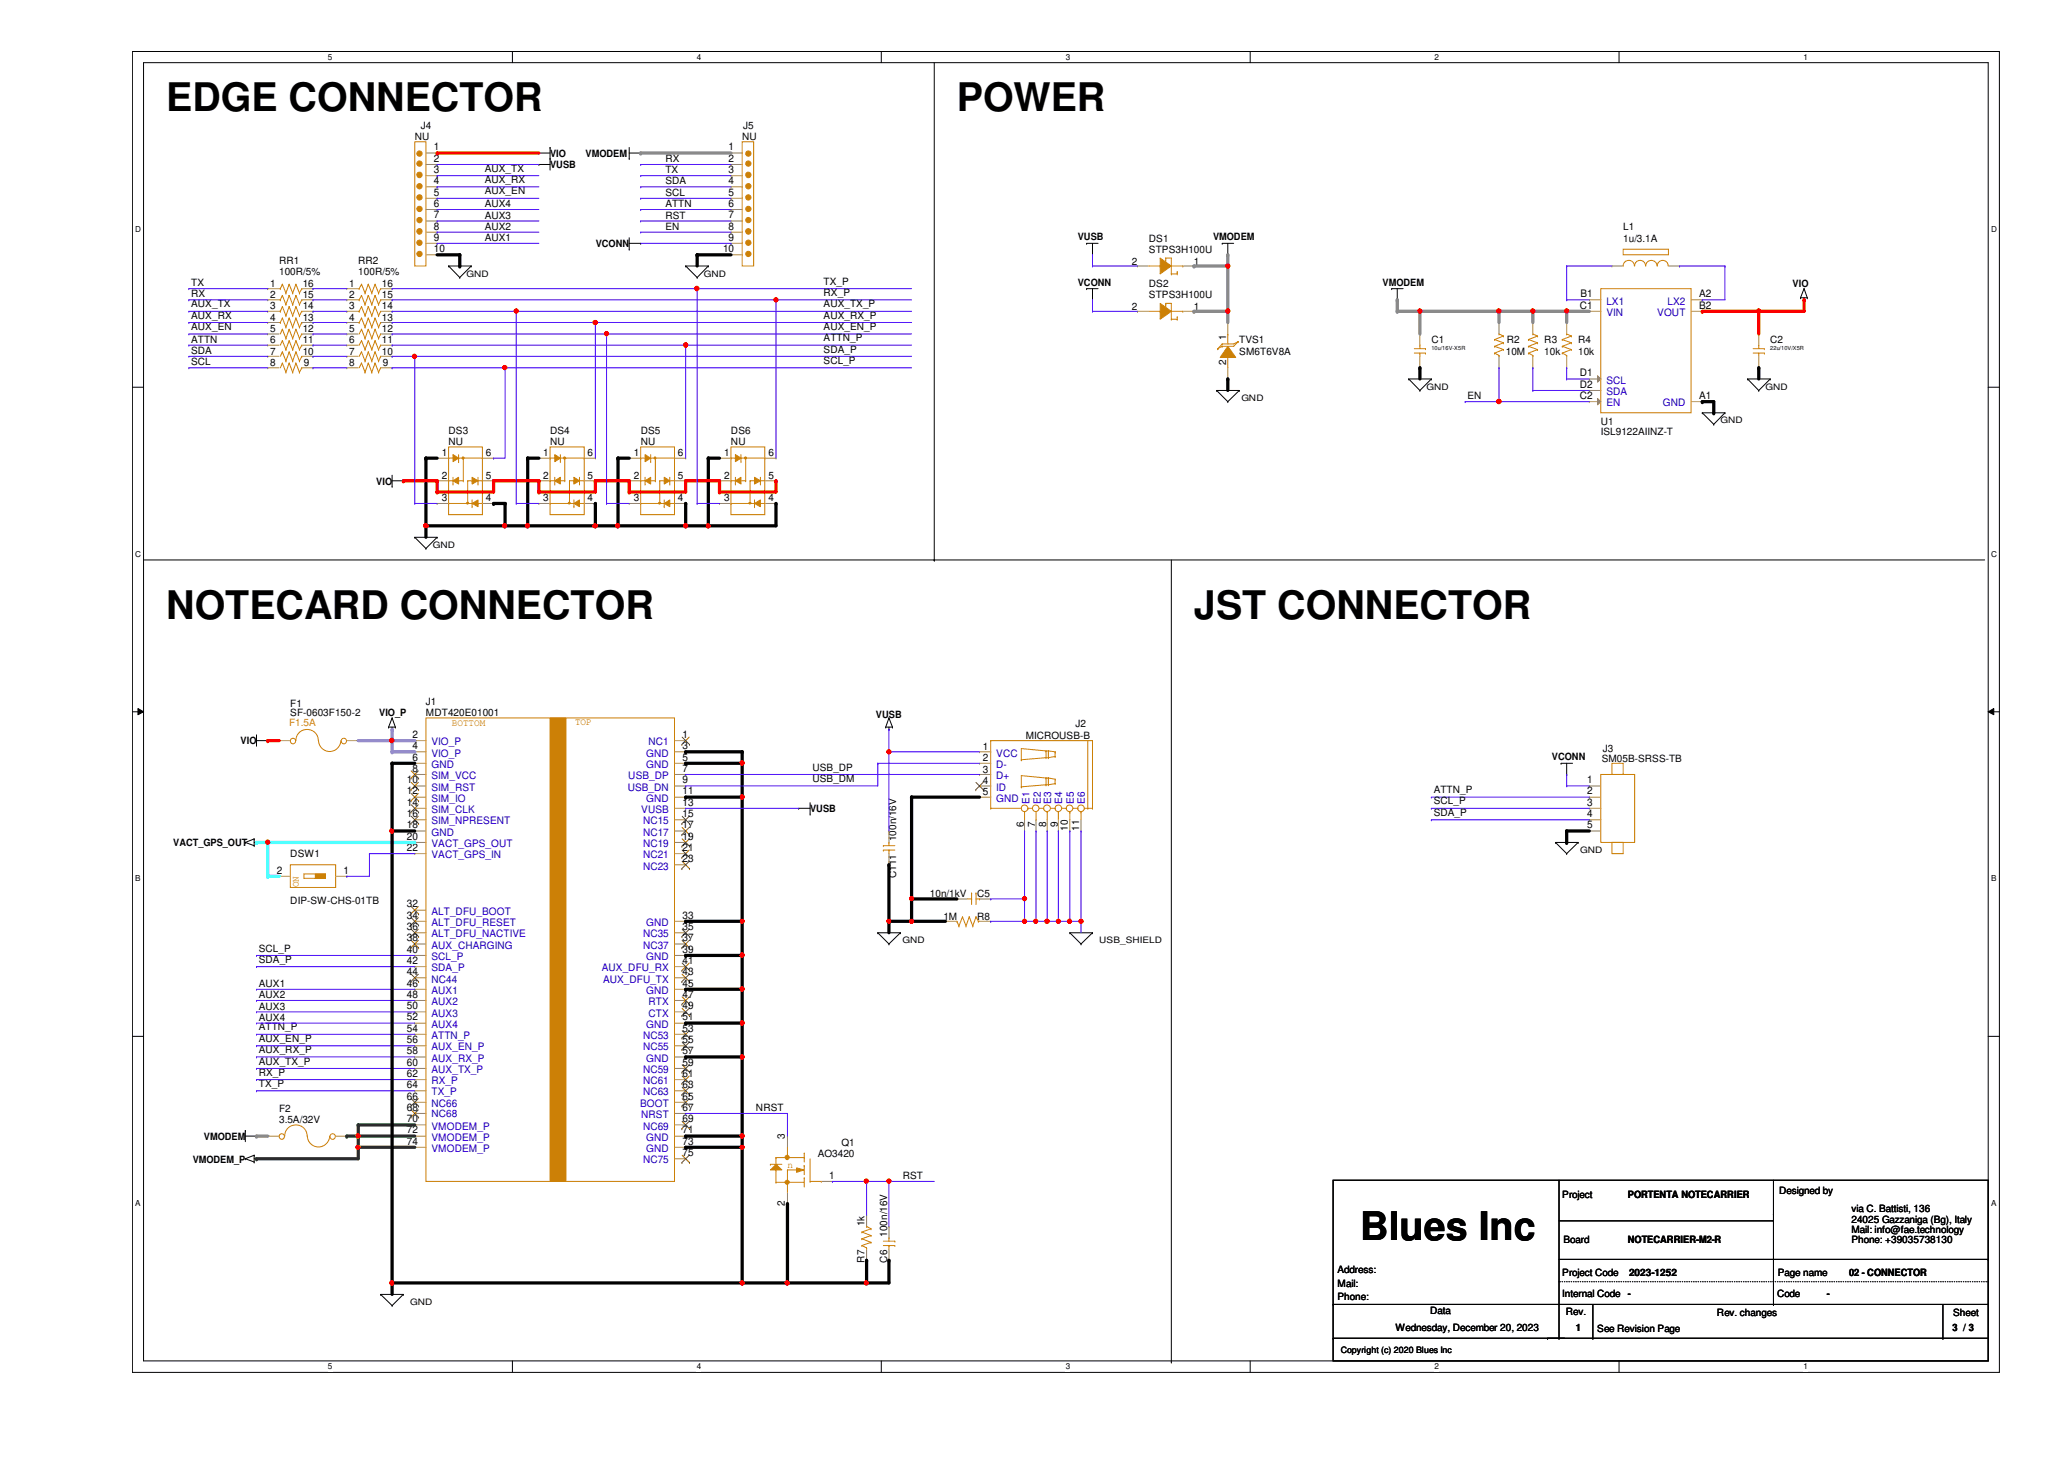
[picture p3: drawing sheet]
<svg xmlns="http://www.w3.org/2000/svg" width="297mm" height="210mm" viewBox="0 0 297 210" stroke-linecap="round" stroke-linejoin="round" font-family="sans-serif">
<defs><g id="words">
<g font-size="5.7">
<text x="23.9" y="15.9">EDGE CONNECTOR</text>
<text x="137.7" y="15.9">POWER</text>
<text x="23.9" y="89.1">NOTECARD CONNECTOR</text>
<text x="171.8" y="89.1">JST CONNECTOR</text>
<text x="195.7" y="178.3">Blues Inc</text>
</g>
<g font-size="1.5">
<text x="62.4" y="21.6">1</text>
<text x="62.4" y="23.3">2</text>
<text x="104.9" y="21.6">1</text>
<text x="104.9" y="23.3">2</text>
<text x="62.4" y="24.9">3</text>
<text x="62.4" y="26.5">4</text>
<text x="62.4" y="28.2">5</text>
<text x="62.4" y="29.8">6</text>
<text x="104.9" y="24.9">3</text>
<text x="104.9" y="26.5">4</text>
<text x="104.9" y="28.2">5</text>
<text x="104.9" y="29.8">6</text>
<text x="62.4" y="31.4">7</text>
<text x="62.4" y="33">8</text>
<text x="62.4" y="34.6">9</text>
<text x="104.9" y="31.4">7</text>
<text x="104.9" y="33">8</text>
<text x="104.9" y="34.6">9</text>
<text x="62.4" y="36.3">10</text>
<text x="104.1" y="36.3">10</text>
<text x="227.4" y="44.4">C1</text>
<text x="227.5" y="42.8">B1</text>
<text x="244.5" y="44.4">B2</text>
<text x="244.5" y="42.8">A2</text>
<text x="227.4" y="54.1">D1</text>
<text x="227.4" y="55.8">D2</text>
<text x="227.4" y="57.4">C2</text>
<text x="244.5" y="57.4">A1</text>
<text x="59.4" y="107.8">4</text>
<text x="59.4" y="106.2">2</text>
<text x="98.2" y="107.8">3</text>
<text x="98.2" y="106.2">1</text>
<text x="58.5" y="112.7">10</text>
<text x="59.4" y="109.4">6</text>
<text x="59.4" y="111">8</text>
<text x="98.2" y="109.4">5</text>
<text x="98.2" y="112.7">9</text>
<text x="98.2" y="111">7</text>
<text x="228.4" y="112.7">1</text>
<text x="58.5" y="114.3">12</text>
<text x="58.5" y="115.9">14</text>
<text x="58.5" y="117.6">16</text>
<text x="58.5" y="119.2">18</text>
<text x="98.2" y="114.3">11</text>
<text x="98.2" y="117.6">15</text>
<text x="98.2" y="119.2">17</text>
<text x="98.2" y="115.9">13</text>
<text x="228.4" y="114.3">2</text>
<text x="228.4" y="115.9">3</text>
<text x="228.4" y="117.6">4</text>
<text x="228.4" y="119.2">5</text>
<text x="39.8" y="125.7">2</text>
<text x="49.4" y="125.7">1</text>
<text x="58.5" y="120.8">20</text>
<text x="58.5" y="122.4">22</text>
<text x="98.2" y="120.8">19</text>
<text x="98.2" y="122.4">21</text>
<text x="98.2" y="124">23</text>
<text x="58.5" y="130.6">32</text>
<text x="58.5" y="132.2">34</text>
<text x="58.5" y="133.8">36</text>
<text x="58.5" y="137.1">40</text>
<text x="58.5" y="135.4">38</text>
<text x="98.2" y="133.8">35</text>
<text x="98.2" y="135.4">37</text>
<text x="98.2" y="132.2">33</text>
<text x="98.2" y="137.1">39</text>
<text x="58.5" y="138.7">42</text>
<text x="58.5" y="141.9">46</text>
<text x="58.5" y="143.6">48</text>
<text x="58.5" y="140.3">44</text>
<text x="98.2" y="138.7">41</text>
<text x="98.2" y="140.3">43</text>
<text x="98.2" y="143.6">47</text>
<text x="98.2" y="141.9">45</text>
<text x="58.5" y="145.2">50</text>
<text x="58.5" y="146.8">52</text>
<text x="58.5" y="148.4">54</text>
<text x="98.2" y="145.2">49</text>
<text x="98.2" y="148.4">53</text>
<text x="98.2" y="146.8">51</text>
<text x="58.5" y="150.1">56</text>
<text x="58.5" y="151.7">58</text>
<text x="58.5" y="153.3">60</text>
<text x="58.5" y="154.9">62</text>
<text x="98.2" y="150.1">55</text>
<text x="98.2" y="151.7">57</text>
<text x="98.2" y="153.3">59</text>
<text x="98.2" y="154.9">61</text>
<text x="58.5" y="158.2">66</text>
<text x="58.5" y="161.5">70</text>
<text x="58.5" y="159.8">68</text>
<text x="58.5" y="156.5">64</text>
<text x="98.2" y="161.5">69</text>
<text x="98.2" y="156.5">63</text>
<text x="98.2" y="159.8">67</text>
<text x="98.2" y="158.2">65</text>
<text x="58.5" y="163.1">72</text>
<text x="58.5" y="164.7">74</text>
<text x="98.2" y="163.1">71</text>
<text x="98.2" y="164.7">73</text>
<text x="98.2" y="166.3">75</text>
<text x="112.9" y="163.9" transform="rotate(-90 112.9 163.9)">3</text>
<text x="112.9" y="173.5" transform="rotate(-90 112.9 173.5)">2</text>
<text x="119.3" y="169.6">1</text>
</g>
<g font-size="1.5" fill="#00c">
<text x="231.2" y="43.8">LX1</text>
<text x="231.2" y="45.5">VIN</text>
<text x="238.5" y="45.5">VOUT</text>
<text x="240" y="43.8">LX2</text>
<text x="231.2" y="55.2">SCL</text>
<text x="231.2" y="56.9">SDA</text>
<text x="231.2" y="58.5">EN</text>
<text x="239.3" y="58.5">GND</text>
<text x="62.1" y="107.2">VIO_P</text>
<text x="93.3" y="107.2">NC1</text>
<text x="62.1" y="113.7">SIM_RST</text>
<text x="62.1" y="108.8">VIO_P</text>
<text x="62.1" y="110.5">GND</text>
<text x="62.1" y="112.1">SIM_VCC</text>
<text x="90.3" y="113.7">USB_DN</text>
<text x="90.4" y="112.1">USB_DP</text>
<text x="93" y="108.8">GND</text>
<text x="93" y="110.5">GND</text>
<text x="143.4" y="108.8">VCC</text>
<text x="143.4" y="110.5">D-</text>
<text x="143.4" y="112.1">D+</text>
<text x="143.4" y="113.7">ID</text>
<text x="62.1" y="115.4">SIM_IO</text>
<text x="62.1" y="117">SIM_CLK</text>
<text x="62.1" y="118.6">SIM_NPRESENT</text>
<text x="92.3" y="117">VUSB</text>
<text x="92.5" y="118.6">NC15</text>
<text x="93" y="115.4">GND</text>
<text x="143.4" y="115.4">GND</text>
<text x="62.1" y="120.2">GND</text>
<text x="62.1" y="121.9">VACT_GPS_OUT</text>
<text x="62.1" y="123.5">VACT_GPS_IN</text>
<text x="92.5" y="120.2">NC17</text>
<text x="92.5" y="121.9">NC19</text>
<text x="92.5" y="123.5">NC21</text>
<text x="92.5" y="125.1">NC23</text>
<text x="62.1" y="131.6">ALT_DFU_BOOT</text>
<text x="62.1" y="133.2">ALT_DFU_RESET</text>
<text x="62.1" y="134.9">ALT_DFU_NACTIVE</text>
<text x="62.1" y="136.5">AUX_CHARGING</text>
<text x="92.5" y="134.9">NC35</text>
<text x="92.5" y="136.5">NC37</text>
<text x="93" y="133.2">GND</text>
<text x="62.1" y="138.1">SCL_P</text>
<text x="62.1" y="139.7">SDA_P</text>
<text x="62.1" y="143">AUX1</text>
<text x="62.1" y="141.4">NC44</text>
<text x="86.6" y="139.7">AUX_DFU_RX</text>
<text x="86.8" y="141.4">AUX_DFU_TX</text>
<text x="93" y="138.1">GND</text>
<text x="93" y="143">GND</text>
<text x="62.1" y="144.6">AUX2</text>
<text x="62.1" y="146.3">AUX3</text>
<text x="62.1" y="147.9">AUX4</text>
<text x="62.1" y="149.5">ATTN_P</text>
<text x="92.5" y="149.5">NC53</text>
<text x="93" y="147.9">GND</text>
<text x="93.3" y="144.6">RTX</text>
<text x="93.3" y="146.3">CTX</text>
<text x="62.1" y="151.1">AUX_EN_P</text>
<text x="62.1" y="152.7">AUX_RX_P</text>
<text x="62.1" y="154.4">AUX_TX_P</text>
<text x="62.1" y="156">RX_P</text>
<text x="92.5" y="151.1">NC55</text>
<text x="92.5" y="154.4">NC59</text>
<text x="92.5" y="156">NC61</text>
<text x="93" y="152.7">GND</text>
<text x="62.1" y="159.3">NC66</text>
<text x="62.1" y="157.6">TX_P</text>
<text x="92.1" y="159.3">BOOT</text>
<text x="92.3" y="160.9">NRST</text>
<text x="92.5" y="157.6">NC63</text>
<text x="62.1" y="162.5">VMODEM_P</text>
<text x="62.1" y="164.1">VMODEM_P</text>
<text x="62.1" y="165.7">VMODEM_P</text>
<text x="92.5" y="167.4">NC75</text>
<text x="92.5" y="162.5">NC69</text>
<text x="93" y="164.1">GND</text>
<text x="93" y="165.7">GND</text>
</g>
<g font-size="1.4">
<text x="59.7" y="20.1">NU</text>
<text x="60.6" y="18.5">J4</text>
<text x="79.2" y="22.6">VIO</text>
<text x="84.3" y="22.6">VMODEM</text>
<text x="95.8" y="23.3">RX</text>
<text x="106.8" y="20.1">NU</text>
<text x="106.9" y="18.5">J5</text>
<text x="69.8" y="28">AUX_EN</text>
<text x="69.8" y="24.7">AUX_TX</text>
<text x="69.8" y="26.3">AUX_RX</text>
<text x="69.8" y="29.8">AUX4</text>
<text x="79.2" y="24.2">VUSB</text>
<text x="95.8" y="24.9">TX</text>
<text x="95.8" y="26.5">SDA</text>
<text x="95.8" y="28.2">SCL</text>
<text x="95.8" y="29.8">ATTN</text>
<text x="69.8" y="31.5">AUX3</text>
<text x="69.8" y="33.1">AUX2</text>
<text x="69.8" y="34.7">AUX1</text>
<text x="85.7" y="35.6">VCONN</text>
<text x="95.8" y="31.5">RST</text>
<text x="95.8" y="33.1">EN</text>
<text x="155.1" y="34.6">VUSB</text>
<text x="165.4" y="34.8">DS1</text>
<text x="174.6" y="34.6">VMODEM</text>
<text x="233.6" y="33.1">L1</text>
<text x="233.6" y="34.8">1u/3.1A</text>
<text x="27.5" y="41.2">TX</text>
<text x="38.9" y="41.3">1</text>
<text x="40.2" y="38">RR1</text>
<text x="40.2" y="39.6">100R/5%</text>
<text x="43.6" y="41.3">16</text>
<text x="50.2" y="41.3">1</text>
<text x="51.6" y="38">RR2</text>
<text x="51.6" y="39.6">100R/5%</text>
<text x="54.9" y="41.3">16</text>
<text x="118.5" y="41">TX_P</text>
<text x="155.1" y="41.1">VCONN</text>
<text x="162.9" y="38.2">2</text>
<text x="165.4" y="41.3">DS2</text>
<text x="165.4" y="36.4">STPS3H100U</text>
<text x="171.8" y="38.2">1</text>
<text x="199" y="41.1">VMODEM</text>
<text x="258" y="41.3">VIO</text>
<text x="27.5" y="47.5">AUX_EN</text>
<text x="27.5" y="44.2">AUX_TX</text>
<text x="27.5" y="45.8">AUX_RX</text>
<text x="27.5" y="42.8">RX</text>
<text x="38.9" y="42.9">2</text>
<text x="38.9" y="44.5">3</text>
<text x="38.9" y="46.1">4</text>
<text x="38.9" y="47.8">5</text>
<text x="43.6" y="47.8">12</text>
<text x="43.6" y="46.1">13</text>
<text x="43.6" y="44.5">14</text>
<text x="43.6" y="42.9">15</text>
<text x="50.2" y="42.9">2</text>
<text x="50.2" y="44.5">3</text>
<text x="50.2" y="46.1">4</text>
<text x="50.2" y="47.8">5</text>
<text x="54.9" y="47.8">12</text>
<text x="54.9" y="46.1">13</text>
<text x="54.9" y="44.5">14</text>
<text x="54.9" y="42.9">15</text>
<text x="118.5" y="42.6">RX_P</text>
<text x="118.5" y="44.2">AUX_TX_P</text>
<text x="118.5" y="45.8">AUX_RX_P</text>
<text x="118.5" y="47.5">AUX_EN_P</text>
<text x="162.9" y="44.7">2</text>
<text x="165.4" y="42.9">STPS3H100U</text>
<text x="171.8" y="44.7">1</text>
<text x="27.5" y="49.3">ATTN</text>
<text x="27.5" y="52.6">SCL</text>
<text x="27.5" y="50.9">SDA</text>
<text x="38.9" y="49.4">6</text>
<text x="38.9" y="51">7</text>
<text x="38.9" y="52.6">8</text>
<text x="43.6" y="51">10</text>
<text x="43.6" y="49.4">11</text>
<text x="43.7" y="52.6">9</text>
<text x="50.2" y="49.4">6</text>
<text x="50.2" y="51">7</text>
<text x="50.2" y="52.6">8</text>
<text x="54.9" y="51">10</text>
<text x="54.9" y="49.4">11</text>
<text x="55.1" y="52.6">9</text>
<text x="118.5" y="49.1">ATTN_P</text>
<text x="118.5" y="50.7">SDA_P</text>
<text x="118.5" y="52.4">SCL_P</text>
<text x="176.4" y="52.6" transform="rotate(-90 176.4 52.6)">2</text>
<text x="176.4" y="48.9" transform="rotate(-90 176.4 48.9)">1</text>
<text x="178.4" y="49.4">TVS1</text>
<text x="178.4" y="51">SM6T6V8A</text>
<text x="206" y="49.4">C1</text>
<text x="216.7" y="51">10M</text>
<text x="216.9" y="49.4">R2</text>
<text x="222.2" y="49.4">R3</text>
<text x="222.2" y="51">10k</text>
<text x="227.1" y="49.4">R4</text>
<text x="227.1" y="51">10k</text>
<text x="254.8" y="49.4">C2</text>
<text x="211.2" y="57.4">EN</text>
<text x="63.6" y="65.7">1</text>
<text x="64.6" y="62.4">DS3</text>
<text x="64.6" y="64">NU</text>
<text x="69.9" y="65.7">6</text>
<text x="78.2" y="65.7">1</text>
<text x="79.2" y="62.4">DS4</text>
<text x="79.2" y="64">NU</text>
<text x="84.5" y="65.7">6</text>
<text x="91.2" y="65.7">1</text>
<text x="92.2" y="62.4">DS5</text>
<text x="92.2" y="64">NU</text>
<text x="97.5" y="65.7">6</text>
<text x="104.2" y="65.7">1</text>
<text x="105.2" y="62.4">DS6</text>
<text x="105.2" y="64">NU</text>
<text x="110.6" y="65.7">6</text>
<text x="230.4" y="61.1">U1</text>
<text x="230.4" y="62.6">ISL9122AIINZ-T</text>
<text x="54.1" y="69.7">VIO</text>
<text x="63.6" y="68.9">2</text>
<text x="69.9" y="68.9">5</text>
<text x="78.2" y="68.9">2</text>
<text x="84.5" y="68.9">5</text>
<text x="91.2" y="68.9">2</text>
<text x="97.5" y="68.9">5</text>
<text x="104.2" y="68.9">2</text>
<text x="110.6" y="68.9">5</text>
<text x="63.6" y="72.1">3</text>
<text x="69.9" y="72.1">4</text>
<text x="78.2" y="72.1">3</text>
<text x="84.5" y="72.1">4</text>
<text x="91.2" y="72.1">3</text>
<text x="97.5" y="72.1">4</text>
<text x="104.2" y="72.1">3</text>
<text x="110.6" y="72.1">4</text>
<text x="41.8" y="101.7">F1</text>
<text x="61.3" y="101.4">J1</text>
<text x="34.6" y="107.1">VIO</text>
<text x="41.8" y="103">SF-0603F150-2</text>
<text x="54.6" y="103">VIO_P</text>
<text x="61.3" y="103">MDT420E01001</text>
<text x="126.1" y="103.3">VUSB</text>
<text x="141.4" y="107.9">1</text>
<text x="147.6" y="106.3">MICROUSB-B</text>
<text x="154.8" y="104.6">J2</text>
<text x="116.9" y="110.9">USB_DP</text>
<text x="116.9" y="112.5">USB_DM</text>
<text x="141.4" y="109.5">2</text>
<text x="141.4" y="111.2">3</text>
<text x="141.4" y="112.8">4</text>
<text x="223.4" y="109.4">VCONN</text>
<text x="230.5" y="109.7">SM05B-SRSS-TB</text>
<text x="230.7" y="108.2">J3</text>
<text x="116.6" y="116.8">VUSB</text>
<text x="141.4" y="114.4">5</text>
<text x="147.4" y="118.9" transform="rotate(-90 147.4 118.9)">6</text>
<text x="149" y="118.9" transform="rotate(-90 149 118.9)">7</text>
<text x="150.6" y="118.9" transform="rotate(-90 150.6 118.9)">8</text>
<text x="152.2" y="118.9" transform="rotate(-90 152.2 118.9)">9</text>
<text x="153.7" y="119.5" transform="rotate(-90 153.7 119.5)">10</text>
<text x="155.3" y="119.5" transform="rotate(-90 155.3 119.5)">11</text>
<text x="206.3" y="114.1">ATTN_P</text>
<text x="206.3" y="115.7">SCL_P</text>
<text x="206.3" y="117.4">SDA_P</text>
<text x="24.9" y="121.7">VACT_GPS_OUT</text>
<text x="41.8" y="123.4">DSW1</text>
<text x="129" y="121" transform="rotate(-90 129 121)">100n/16V</text>
<text x="41.8" y="130">DIP-SW-CHS-01TB</text>
<text x="129" y="126.4" transform="rotate(-90 129 126.4)">C111</text>
<text x="133.8" y="129">10n/1kV</text>
<text x="140.6" y="129">C5</text>
<text x="37.3" y="136.9">SCL_P</text>
<text x="135.8" y="132.3">1M</text>
<text x="140.6" y="132.3">R8</text>
<text x="37.3" y="138.5">SDA_P</text>
<text x="37.3" y="143.6">AUX2</text>
<text x="37.3" y="142">AUX1</text>
<text x="37.3" y="149.9">AUX_EN_P</text>
<text x="37.3" y="148.3">ATTN_P</text>
<text x="37.3" y="146.9">AUX4</text>
<text x="37.3" y="145.2">AUX3</text>
<text x="37.3" y="154.8">RX_P</text>
<text x="37.3" y="153.2">AUX_TX_P</text>
<text x="37.3" y="151.5">AUX_RX_P</text>
<text x="37.3" y="156.4">TX_P</text>
<text x="40.2" y="159.9">F2</text>
<text x="40.2" y="161.5">3.5A/32V</text>
<text x="108.8" y="159.9">NRST</text>
<text x="27.7" y="167.3">VMODEM_P</text>
<text x="29.3" y="164">VMODEM</text>
<text x="117.7" y="166.4">AO3420</text>
<text x="121.1" y="164.8">Q1</text>
<text x="129.9" y="169.6">RST</text>
<text x="224.8" y="172.4">Project</text>
<text x="234.3" y="172.4">PORTENTA NOTECARRIER</text>
<text x="256" y="171.8">Designed by</text>
<text x="124.4" y="176.4" transform="rotate(-90 124.4 176.4)">1k</text>
<text x="127.7" y="177.9" transform="rotate(-90 127.7 177.9)">100n/16V</text>
<text x="225" y="178.8">Board</text>
<text x="234.3" y="178.8">NOTECARRIER-M2-R</text>
<text x="266.4" y="174.4">via C. Battisti, 136</text>
<text x="266.4" y="175.9">24025 Gazzaniga (Bg), Italy</text>
<text x="266.4" y="177.4">Mail: info@fae.technology</text>
<text x="266.4" y="178.9">Phone: +39035738130</text>
<text x="124.4" y="181.7" transform="rotate(-90 124.4 181.7)">R7</text>
<text x="127.7" y="181.7" transform="rotate(-90 127.7 181.7)">C6</text>
<text x="192.5" y="183.2">Address:</text>
<text x="192.5" y="185.1">Mail:</text>
<text x="224.8" y="183.5">Project Code</text>
<text x="234.4" y="183.5">2023-1252</text>
<text x="255.9" y="183.5">Page name</text>
<text x="266.1" y="183.5">02 - CONNECTOR</text>
<text x="192.5" y="187.1">Phone:</text>
<text x="200.8" y="191.5">Wednesday, December 20, 2023</text>
<text x="205.8" y="189">Data</text>
<text x="224.8" y="186.6">Internal Code</text>
<text x="225.3" y="189.2">Rev.</text>
<text x="226.8" y="191.5">1</text>
<text x="229.9" y="191.6">See Revision Page</text>
<text x="234.3" y="186.6">-</text>
<text x="247.1" y="189.4">Rev. changes</text>
<text x="255.7" y="186.6">Code</text>
<text x="262.9" y="186.6">-</text>
<text x="281" y="191.5">3 /// 3</text>
<text x="281" y="191.5">3</text>
<text x="281.1" y="189.4">Sheet</text>
<text x="283.3" y="191.5">3</text>
</g>
<g font-size="1.4" fill="#cc8006">
<text x="41.6" y="104.5">F1.5A</text>
<text x="65" y="104.5">BOTTOM</text>
<text x="82.8" y="104.3">TOP</text>
<text x="43" y="127.7" transform="rotate(-90 43 127.7)">ON</text>
<text x="113.3" y="168.1">n</text>
</g>
<g font-size="1.4" fill="#00c">
<text x="148.2" y="115.7" transform="rotate(-90 148.2 115.7)">E1</text>
<text x="149.8" y="115.7" transform="rotate(-90 149.8 115.7)">E2</text>
<text x="151.3" y="115.7" transform="rotate(-90 151.3 115.7)">E3</text>
<text x="152.9" y="115.7" transform="rotate(-90 152.9 115.7)">E4</text>
<text x="154.5" y="115.7" transform="rotate(-90 154.5 115.7)">E5</text>
<text x="156.1" y="115.7" transform="rotate(-90 156.1 115.7)">E6</text>
<text x="62.1" y="160.7">NC68</text>
</g>
<g font-size="1.3">
<text x="67.1" y="39.8">GND</text>
<text x="101.3" y="39.8">GND</text>
<text x="178.6" y="57.7">GND</text>
<text x="205.3" y="56">GND</text>
<text x="254.1" y="56">GND</text>
<text x="247.6" y="60.9">GND</text>
<text x="62.3" y="78.8">GND</text>
<text x="227.4" y="122.7">GND</text>
<text x="129.9" y="135.7">GND</text>
<text x="158.2" y="135.7">USB_SHIELD</text>
<text x="59" y="187.7">GND</text>
<text x="193" y="194.7">Copyright (c) 2020 Blues Inc</text>
</g>
<g font-size="1.2">
<text x="47.2" y="8.6">5</text>
<text x="100.3" y="8.6">4</text>
<text x="153.4" y="8.6">3</text>
<text x="206.5" y="8.6">2</text>
<text x="259.5" y="8.6">1</text>
<text x="19.5" y="33.4">D</text>
<text x="286.6" y="33.4">D</text>
<text x="19.5" y="80.1">C</text>
<text x="286.6" y="80.1">C</text>
<text x="19.5" y="126.8">B</text>
<text x="286.6" y="126.8">B</text>
<text x="19.5" y="173.5">A</text>
<text x="286.6" y="173.5">A</text>
<text x="47.2" y="197">5</text>
<text x="100.3" y="197">4</text>
<text x="153.4" y="197">3</text>
<text x="206.5" y="197">2</text>
<text x="259.5" y="197">1</text>
</g>
<g font-size=".8">
<text x="206" y="50.4">10u/16V-X5R</text>
<text x="254.8" y="50.4">22u/10V/X5R</text>
</g>
</g></defs>
<path d="M19.1 7.4h268.6v190h-268.6zM20.7 9h265.4v186.8h-265.4z" fill="none" stroke="#000" stroke-width=".14"/>
<g fill="#fff">
<path d="M47.2 7.6h.6v1.3h-.6z"/>
<path d="M47.2 196h.6v1.3h-.6z"/>
</g>
<path d="M73.7 7.4v1.6M73.7 195.8v1.6" fill="none" stroke="#000" stroke-width=".14"/>
<g fill="#fff">
<path d="M100.3 7.6h.6v1.3h-.6z"/>
<path d="M100.3 196h.6v1.3h-.6z"/>
</g>
<path d="M126.8 7.4v1.6M126.8 195.8v1.6" fill="none" stroke="#000" stroke-width=".14"/>
<g fill="#fff">
<path d="M153.4 7.6h.6v1.3h-.6z"/>
<path d="M153.4 196h.6v1.3h-.6z"/>
</g>
<path d="M179.9 7.4v1.6M179.9 195.8v1.6" fill="none" stroke="#000" stroke-width=".14"/>
<g fill="#fff">
<path d="M206.5 7.6h.6v1.3h-.6z"/>
<path d="M206.5 196h.6v1.3h-.6z"/>
</g>
<path d="M233 7.4v1.6M233 195.8v1.6" fill="none" stroke="#000" stroke-width=".14"/>
<g fill="#fff">
<path d="M259.5 7.6h.6v1.3h-.6z"/>
<path d="M259.5 196h.6v1.3h-.6z"/>
<path d="M19.5 32.3h.8v1.4h-.8z"/>
<path d="M286.6 32.3h.8v1.4h-.8z"/>
<path d="M19.5 79h.8v1.3h-.8z"/>
<path d="M286.6 79h.8v1.3h-.8z"/>
</g>
<path d="M19.1 55.7h1.6M286.1 55.7h1.6" fill="none" stroke="#000" stroke-width=".14"/>
<g fill="#fff">
<path d="M19.5 125.7h.7v1.3h-.7z"/>
<path d="M286.6 125.7h.7v1.3h-.7z"/>
</g>
<path d="M19.1 102.4h1.6M19.9 101.9l.8 .5-.8 .4zM286.1 102.4l.8-.5v.9zM286.1 102.4h1.6" fill="none" stroke="#000" stroke-width=".14"/>
<path d="M19.9 101.9l.8 .5-.8 .4zM286.1 102.4l.8-.5v.9z" fill="#000"/>
<g fill="#fff">
<path d="M19.5 172.4h.7v1.3h-.7z"/>
<path d="M286.6 172.4h.7v1.3h-.7z"/>
</g>
<g fill="none" stroke="#000" stroke-width=".14">
<path d="M134.5 9v71.6M64.6 38.3h.1M64.6 38.3h3.2M64.6 38.3l1.6 1.6M66.2 39.9h.1M67.8 38.3h.1M67.8 38.3l-1.6 1.6M77.6 22h.1M77.6 23.7h.1M77.6 22h1.6M77.6 23.7h1.6M79.2 21.2h.1"/>
<path d="M79.2 22.8h.1M79.2 21.2v3.3M90.6 22.8h.1M90.6 35.9h.1M90.6 22h1.6M90.6 21.2v1.6M90.6 34.2v1.7M90.6 35h1.6M92.2 22h.1M92.2 35h.1M98.7 38.3h.1M98.7 38.3h3.2"/>
<path d="M98.7 38.3l1.6 1.6M100.3 39.9h.1M101.9 38.3h.1M101.9 38.3l-1.6 1.6M156.4 35h.1M156.4 35h1.6M157.2 36.7h.1M157.2 35v1.7M175.9 35h.1M175.9 35h1.6M176.7 36.7h.1M176.7 35v1.7"/>
<path d="M156.4 41.5h.1M156.4 41.5h1.6M157.2 43.1h.1M157.2 41.5v1.6M175.1 56.2h.1M175.1 56.2h3.3M175.1 56.2l1.6 1.6M176.7 57.8h.1M178.4 56.2h.1M178.4 56.2l-1.7 1.6M200.3 41.5h.1M200.3 41.5h1.6"/>
<path d="M201.1 43.1h.1M201.1 41.5v1.6M202.7 54.5h.1M202.7 54.5h3.3M202.7 54.5l1.6 1.7M204.3 56.2h.1M206 54.5h.1M206 54.5l-1.7 1.7M245 59.4h.1M245 59.4h3.2M245 59.4l1.6 1.6M248.2 59.4h.1"/>
<path d="M248.2 59.4l-1.6 1.6M251.5 54.5h.1M251.5 54.5h3.3M251.5 54.5l1.6 1.7M253.1 56.2h.1M254.8 54.5h.1M254.8 54.5l-1.7 1.7M259.1 42.8h.1M259.1 42.8h1M259.6 43.1h.1M259.6 41.5h.1M259.6 42.8v.3"/>
<path d="M259.6 41.5l-.5 1.3M259.6 41.5l.5 1.3M260.1 42.8h.1M56.4 70h.1M56.4 69.2h1.6M56.4 68.4v1.6M58 69.2h.1M59.7 77.3h.1M59.7 77.3h3.2M59.7 77.3l1.6 1.6M61.3 78.9h.1M62.9 77.3h.1"/>
<path d="M62.9 77.3l-1.6 1.6M246.6 61h.1M20.7 80.6h264.9M134.5 80.6h.1M168.6 80.6v115.4M36.9 105.7h.1M36.9 106.6h1.6M36.9 105.7v1.7M38.5 106.6h.1M55.9 104.6h.1M55.9 104.6h1M56.4 104.9h.1"/>
<path d="M56.4 103.3h.1M56.4 104.6v.3M56.4 103.3l.5 1.3M56.4 103.3l-.5 1.3M56.9 104.6h.1M114.9 116.3h.1M114.9 116.3h1.7M116.6 117.1h.1M116.6 115.5v1.6M127.5 104.6h.1M127.5 104.6h.9M127.9 104.9h.1"/>
<path d="M127.9 103.3h.1M127.9 104.6v.3M127.9 103.3l-.4 1.3M127.9 103.3l.5 1.3M128.4 104.6h.1M224.7 109.8h.1M224.7 109.8h1.6M225.5 111.4h.1M225.5 109.8v1.6M35.3 121.2h.1M35.3 121.2l1.3 .5M36.6 121.7h.1"/>
<path d="M36.6 120.7h.1M36.6 120.7v1M36.6 121.2h.3M36.6 120.7l-1.3 .5M36.9 121.2h.1M126.3 134.2h.1M126.3 134.2h3.3M126.3 134.2l1.6 1.6M127.9 135.8h.1M129.6 134.2h.1M129.6 134.2l-1.7 1.6M154 134.2h.1"/>
<path d="M154 134.2h3.2M154 134.2l1.6 1.6M155.6 135.8h.1M157.2 134.2h.1M157.2 134.2l-1.6 1.6M223.9 121.2h.1M223.9 121.2h3.2M223.9 121.2l1.6 1.6M225.5 122.8h.1M227.1 121.2h.1M227.1 121.2l-1.6 1.6M19.1 149.1h1.6"/>
<path d="M286.1 149.1h1.6M35.3 162.6h.1M35.3 166.7h.1M35.3 163.4h1.6M35.3 162.6v1.7M35.3 166.7l1.3 .5M36.6 166.2h.1M36.6 167.2h.1M36.6 166.2v1M36.6 166.7h.3M36.6 166.2l-1.3 .5M36.9 163.4h.1"/>
<path d="M36.9 166.7h.1M191.9 169.8h94.2v26h-94.2zM224.4 169.8v22.7M224.4 175.6h30.8M255.2 174.7h.1M255.2 175.6h.1M255.2 169.8v17.9M54.8 186.2h.1M54.8 186.2h3.2M54.8 186.2l1.6 1.6M56.4 187.8h.1M58 186.2h.1"/>
<path d="M58 186.2l-1.6 1.6M168.6 196h.1M191.9 192.5h.1M191.9 187.7h.1M191.9 192.5h94.2M191.9 187.7h94.2M222.7 192.5h.1M224.4 192.5h.1M224.4 181.2h61.7M229.2 192.5h.1M229.2 187.7v4.8M255.2 187.7h.1"/>
<path d="M279.6 192.5h.1M279.6 187.7v4.8M286.1 181.2h.1"/>
</g>
<path d="M224.4 184.4h61.7M286.1 184.4h.1" fill="none" stroke="#000" stroke-width=".14" stroke-dasharray="0 .3"/>
<path d="M175.9 49.8h.1M175.9 49.8h1.6" fill="none" stroke="#cc8006" stroke-width=".14"/>
<path d="M176.7 49.8l1.1 1.6h-2.2z" fill-rule="evenodd" fill="#cc8006"/>
<g fill="none" stroke="#cc8006" stroke-width=".14">
<path d="M175.3 50.2h.1M175.9 49.5h.1M175.9 49.5l-.6 .7M175.9 49.8l-.6 .4M176.7 49.8l1.1 1.6h-2.2zM176.7 48h.1M176.7 51.3h.1M176.7 48v1.5M176.7 51.3v1.6M178.2 49.1h.1M178.2 49.1l-.7 .4h-1.6M178.2 49.1l-.7 .7"/>
<path d="M64.6 64.3h4.8v9.7h-4.8zM64.6 69.2h.1M64.6 65.9h.1M64.6 72.4h.1M64.6 72.4h3.3M64.6 69.2h.6M64.6 65.9h.6M65.2 69.6h.1M65.2 68.7v.9M66 66.4h.1M66 69.2h.7M66 65.9h3.4"/>
<path d="M66 65.4v1M66.7 69.2h.1M66.7 65.9h.1M66.7 65.9v3.3M67.3 69.2h.1M67.3 69.2h.6M67.3 69.2v3.2M67.9 72.9h.1M67.9 69.2h.1M67.9 71.9v1M68.8 69.6h.1M68.8 72.4h.1"/>
<path d="M68.8 69.2h.1M68.8 68.7v.9M68.8 72.4h.6M68.8 69.2h.6M69.4 65.9h.1M230.4 111.4h4.8v9.8h-4.8zM232 109.8h1.6v1.6h-1.6zM232 121.2h1.6v1.6h-1.6z"/>
</g>
<g fill="none" stroke="#a84" stroke-width=".14">
<path d="M176.7 54.5h.1M176.7 46.4h.1M176.7 46.4v1.6M176.7 52.9v1.6M228.7 113.1h.1M228.7 114.7h.1M228.7 116.3h.1M228.7 117.9h.1M228.7 119.5h.1M228.7 113.1h1.7M228.7 114.7h1.7M228.7 116.3h1.7"/>
<path d="M228.7 117.9h1.7M228.7 119.5h1.7"/>
</g>
<path d="M67.2 72.3l.2 .1-.1 .1z" fill-rule="evenodd" fill="#cc8006"/>
<path d="M67.2 72.3l.2 .1-.1 .1z" fill="none" stroke="#cc8006" stroke-width=".14"/>
<path d="M66.5 65.8h.2v.2h-.2z" fill-rule="evenodd" fill="#cc8006"/>
<path d="M66.5 65.8h.2v.2h-.2z" fill="none" stroke="#cc8006" stroke-width=".14"/>
<path d="M67.9 68.7l.9 .5-.9 .4z" fill-rule="evenodd" fill="#cc8006"/>
<path d="M67.9 68.7l.9 .5-.9 .4z" fill="none" stroke="#cc8006" stroke-width=".14"/>
<path d="M67.9 72.4l.9-.5v1z" fill-rule="evenodd" fill="#cc8006"/>
<path d="M67.9 72.4l.9-.5v1z" fill="none" stroke="#cc8006" stroke-width=".14"/>
<path d="M65.2 65.4l.8 .5-.8 .5z" fill-rule="evenodd" fill="#cc8006"/>
<path d="M65.2 65.4l.8 .5-.8 .5z" fill="none" stroke="#cc8006" stroke-width=".14"/>
<path d="M65.2 69.2l.8-.5v.9z" fill-rule="evenodd" fill="#cc8006"/>
<path d="M230.4 41.5h13v17.9h-13zM65.2 69.2l.8-.5v.9z" fill="none" stroke="#cc8006" stroke-width=".14"/>
<g fill="none" stroke="#a84" stroke-width=".14">
<path d="M228.7 43.1h.1M228.7 44.8h.1M228.7 43.1h1.7M228.7 44.8h1.7M243.4 57.8h1.6M245 57.8h.1M62.9 72.4h.1M62.9 65.9h.1M62.9 69.2h.1M62.9 72.4h1.7M62.9 65.9h1.7M62.9 69.2h1.7"/>
<path d="M69.4 72.4h1.6M69.4 65.9h1.6M69.4 69.2h1.6M71 72.4h.1M71 69.2h.1M71 65.9h.1"/>
</g>
<path d="M229.9 54.1l.5 .4-.5 .5z" fill="#a84"/>
<path d="M228.7 54.5h.1M228.7 56.2h.1M228.7 54.5h1.7M228.7 56.2h1.7M229.9 54.1l.5 .4-.5 .5z" fill="none" stroke="#a84" stroke-width=".14"/>
<path d="M229.9 57.3l.5 .5-.5 .5z" fill="#a84"/>
<path d="M232 38.3h.1M232 38.3h1.6M240.1 38.3h1.6M241.7 38.3h.1M228.7 57.8h.1M228.7 57.8h1.7M229.9 57.3l.5 .5-.5 .5zM243.4 44.8h1.6M243.4 43.1h1.6M245 44.8h.1M245 43.1h.1" fill="none" stroke="#a84" stroke-width=".14"/>
<path d="M106.8 20.4h1.7v17.9h-1.7zM233.6 35.9h6.5v.8h-6.5zM233.6 38.3a.8 .8 0 0 1 .8-.8 .8 .8 0 0 1 .8 .8M235.2 38.3a.78 .78 0 0 1 .8-.8 .78 .78 0 0 1 .8 .8M236.9 38.3a.8 .8 0 0 1 .8-.8 .8 .8 0 0 1 .8 .8M238.5 38.3a.78 .78 0 0 1 .8-.8 .78 .78 0 0 1 .8 .8" fill="none" stroke="#cc8006" stroke-width=".14"/>
<circle cx="107.7" cy="22.1" r=".38" fill="#cc8006"/>
<circle cx="107.7" cy="22.1" r=".38" fill="none" stroke="#cc8006" stroke-width=".14"/>
<circle cx="107.7" cy="25.2" r=".39" fill="#cc8006"/>
<circle cx="107.7" cy="25.2" r=".39" fill="none" stroke="#cc8006" stroke-width=".14"/>
<circle cx="107.7" cy="23.5" r=".38" fill="#cc8006"/>
<circle cx="107.7" cy="23.5" r=".38" fill="none" stroke="#cc8006" stroke-width=".14"/>
<circle cx="107.7" cy="26.8" r=".38" fill="#cc8006"/>
<circle cx="107.7" cy="26.8" r=".38" fill="none" stroke="#cc8006" stroke-width=".14"/>
<circle cx="107.7" cy="28.4" r=".38" fill="#cc8006"/>
<circle cx="107.7" cy="28.4" r=".38" fill="none" stroke="#cc8006" stroke-width=".14"/>
<circle cx="107.7" cy="30.1" r=".38" fill="#cc8006"/>
<circle cx="107.7" cy="30.1" r=".38" fill="none" stroke="#cc8006" stroke-width=".14"/>
<circle cx="107.7" cy="31.7" r=".38" fill="#cc8006"/>
<circle cx="107.7" cy="31.7" r=".38" fill="none" stroke="#cc8006" stroke-width=".14"/>
<circle cx="107.7" cy="33.3" r=".39" fill="#cc8006"/>
<circle cx="107.7" cy="33.3" r=".39" fill="none" stroke="#cc8006" stroke-width=".14"/>
<circle cx="107.7" cy="34.9" r=".38" fill="#cc8006"/>
<circle cx="107.7" cy="34.9" r=".38" fill="none" stroke="#cc8006" stroke-width=".14"/>
<circle cx="107.7" cy="36.5" r=".38" fill="#cc8006"/>
<g fill="none" stroke="#cc8006" stroke-width=".14">
<path d="M79.2 64.3h4.9v9.7h-4.9zM79.2 69.2h.1M79.2 65.9h.1M79.2 72.4h.1M79.2 72.4h3.4M79.2 69.2h.6M79.2 65.9h.6M79.8 69.6h.1M79.8 68.7v.9M80.6 66.4h.1M80.6 69.2h.7M80.6 65.9h3.5"/>
<path d="M80.6 65.4v1M81.3 69.2h.1M81.3 65.9h.1M81.3 65.9v3.3M82 69.2h.1M82 69.2h.6M82 69.2v3.2M82.6 72.9h.1M82.6 69.2h.1M82.6 71.9v1M83.4 69.6h.1M83.4 72.4h.1"/>
<path d="M83.4 69.2h.1M83.4 68.7v.9M83.4 72.4h.7M83.4 69.2h.7M84.1 65.9h.1M127.1 122.3h.1M127.1 121.7h.1M127.1 122.3h1.7M127.1 121.7h1.7M127.9 121.2h.1M127.9 122.3h.1M127.9 121.2v.5"/>
<path d="M127.9 122.3v.5"/>
<circle cx="107.7" cy="36.5" r=".38"/>
</g>
<g fill="none" stroke="#a84" stroke-width=".14">
<path d="M105.2 22h.1M105.2 23.7h.1M105.2 25.3h.1M105.2 26.9h.1M105.2 28.5h.1M105.2 30.1h.1M105.2 31.8h.1M105.2 33.4h.1M105.2 35h.1M105.2 36.7h.1M105.2 22h1.6M105.2 23.7h1.6"/>
<path d="M105.2 25.3h1.6M105.2 26.9h1.6M105.2 28.5h1.6M105.2 30.1h1.6M105.2 31.8h1.6M105.2 33.4h1.6M105.2 35h1.6M105.2 36.7h1.6M127.9 119.5h.1M127.9 119.5v1.7M127.9 124.4h.1M127.9 122.8v1.6"/>
</g>
<path d="M81.8 72.3l.3 .1-.2 .1z" fill-rule="evenodd" fill="#cc8006"/>
<path d="M81.8 72.3l.3 .1-.2 .1z" fill="none" stroke="#cc8006" stroke-width=".14"/>
<path d="M81.1 65.8h.3v.2h-.3z" fill-rule="evenodd" fill="#cc8006"/>
<path d="M81.1 65.8h.3v.2h-.3z" fill="none" stroke="#cc8006" stroke-width=".14"/>
<path d="M82.6 68.7l.8 .5-.8 .4z" fill-rule="evenodd" fill="#cc8006"/>
<path d="M82.6 68.7l.8 .5-.8 .4z" fill="none" stroke="#cc8006" stroke-width=".14"/>
<path d="M82.6 72.4l.8-.5v1z" fill-rule="evenodd" fill="#cc8006"/>
<path d="M82.6 72.4l.8-.5v1z" fill="none" stroke="#cc8006" stroke-width=".14"/>
<path d="M79.8 65.4l.8 .5-.8 .5z" fill-rule="evenodd" fill="#cc8006"/>
<path d="M79.8 65.4l.8 .5-.8 .5z" fill="none" stroke="#cc8006" stroke-width=".14"/>
<path d="M79.8 69.2l.8-.5v.9z" fill-rule="evenodd" fill="#cc8006"/>
<g fill="none" stroke="#cc8006" stroke-width=".14">
<path d="M40.2 41.5h.1M40.2 43.1h.1M40.2 44.8h.1M40.2 46.4h.1M40.3 41.5h.1M40.3 43.1h.1M40.3 44.8h.1M40.3 46.4h.1M40.6 40.9h.1M40.6 42.5h.1M40.6 44.1h.1M40.6 45.8h.1"/>
<path d="M40.6 47.4h.1M40.6 49h.1M40.6 50.6h.1M40.6 52.2h.1M40.6 40.9l-.3 .6M40.6 40.9l.5 1.3M40.6 42.5l-.3 .6M40.6 42.5l.5 1.3M40.6 44.1l-.3 .7M40.6 44.1l.5 1.3M40.6 45.8l-.3 .6M40.6 45.8l.5 1.3"/>
<path d="M40.6 47.4l-.3 .6M40.6 47.4l.5 1.3M40.6 49l-.3 .7M40.6 49l.5 1.3M40.6 50.6l-.3 .7M40.6 50.6l.5 1.3M40.6 52.2l-.3 .7M40.6 52.2l.5 1.4M41.1 42.2h.1M41.1 43.8h.1M41.1 45.4h.1M41.1 47.1h.1"/>
<path d="M41.1 48.7h.1M41.1 50.3h.1M41.1 51.9h.1M41.1 53.6h.1M41.6 40.9h.1M41.6 42.5h.1M41.6 44.1h.1M41.6 45.8h.1M41.6 47.4h.1M41.6 49h.1M41.6 50.6h.1M41.6 52.2h.1"/>
<path d="M41.6 40.9l-.5 1.3M41.6 40.9l.5 1.3M41.6 42.5l.5 1.3M41.6 42.5l-.5 1.3M41.6 44.1l.5 1.3M41.6 44.1l-.5 1.3M41.6 45.8l.5 1.3M41.6 45.8l-.5 1.3M41.6 47.4l-.5 1.3M41.6 49l-.5 1.3M41.6 50.6l-.5 1.3M41.6 52.2l-.5 1.4"/>
<path d="M41.6 47.4l.5 1.3M41.6 49l.5 1.3M41.6 50.6l.5 1.3M41.6 52.2l.5 1.4M42.1 42.2h.1M42.1 43.8h.1M42.1 45.4h.1M42.1 47.1h.1M42.1 48.7h.1M42.1 50.3h.1M42.1 51.9h.1M42.1 53.6h.1"/>
<path d="M42.6 40.9h.1M42.6 42.5h.1M42.6 44.1h.1M42.6 45.8h.1M42.6 47.4h.1M42.6 49h.1M42.6 50.6h.1M42.6 52.2h.1M42.6 40.9l-.5 1.3M42.6 40.9l.5 1.3M42.6 42.5l.5 1.3M42.6 42.5l-.5 1.3"/>
<path d="M42.6 44.1l.5 1.3M42.6 44.1l-.5 1.3M42.6 45.8l.5 1.3M42.6 45.8l-.5 1.3M42.6 47.4l.5 1.3M42.6 47.4l-.5 1.3M42.6 49l.5 1.3M42.6 49l-.5 1.3M42.6 50.6l.5 1.3M42.6 50.6l-.5 1.3M42.6 52.2l.5 1.4M42.6 52.2l-.5 1.4"/>
<path d="M43.1 42.2h.1M43.1 43.8h.1M43.1 45.4h.1M43.1 47.1h.1M43.1 48.7h.1M43.1 50.3h.1M43.1 51.9h.1M43.1 53.6h.1M43.4 41.5h.1M43.4 43.1h.1M43.4 44.8h.1M43.4 46.4h.1"/>
<path d="M43.4 48h.1M43.4 49.7h.1M43.4 51.3h.1M43.4 52.9h.1M43.4 41.5l-.3 .7M43.4 43.1l-.3 .7M43.4 44.8l-.3 .6M43.4 46.4l-.3 .7M43.4 48l-.3 .7M43.4 49.7l-.3 .6M43.4 51.3l-.3 .6M43.4 52.9l-.3 .7"/>
<path d="M220 50.8h.1M220 49.8h.1M220 48.9h.1M220 50.8l.6 .3M220 49.8l1.3 .5M220 48.9l1.3 .4M220.6 48h.1M220.6 51.1h.1M220.6 48l.7 .3M220.6 51.1v.2M221.3 50.3h.1M221.3 49.3h.1"/>
<path d="M221.3 48.3h.1M221.3 50.3l-1.3 .5M221.3 49.3l-1.3 .5M221.3 48.3l-1.3 .6M79.8 69.2l.8-.5v.9zM61.3 103.3h35.8v66.7h-35.8z"/>
</g>
<g fill="none" stroke="#a84" stroke-width=".14">
<path d="M38.5 43.1h.1M38.5 41.5h.1M38.5 44.8h.1M38.5 46.4h.1M38.5 48h.1M38.5 49.7h.1M38.5 51.3h.1M38.5 52.9h.1M38.5 43.1h1.7M38.5 41.5h1.7M38.5 44.8h1.7M38.5 46.4h1.7"/>
<path d="M38.5 48h1.7M38.5 49.7h1.7M38.5 51.3h1.7M38.5 52.9h1.7M43.4 43.1h1.6M43.4 41.5h1.6M43.4 44.8h1.6M43.4 46.4h1.6M43.4 48h1.6M43.4 49.7h1.6M43.4 51.3h1.6M43.4 52.9h1.6"/>
<path d="M45 52.9h.1M45 51.3h.1M45 49.7h.1M45 48h.1M45 46.4h.1M45 44.8h.1M45 43.1h.1M45 41.5h.1M220.6 46.4h.1M220.6 52.9h.1M220.6 46.4v1.6M220.6 51.3v1.6"/>
<path d="M77.6 72.4h.1M77.6 65.9h.1M77.6 69.2h.1M77.6 72.4h1.6M77.6 65.9h1.6M77.6 69.2h1.6M84.1 72.4h1.6M84.1 65.9h1.6M84.1 69.2h1.6M85.7 72.4h.1M85.7 69.2h.1M85.7 65.9h.1"/>
</g>
<path d="M79.2 103.3h2.2v66.7h-2.2z" fill-rule="evenodd" fill="#cc8006"/>
<g fill="none" stroke="#cc8006" stroke-width=".14">
<path d="M165.4 44.8h1.6M167 44.8h.1M167.8 44h.1M167.8 43.6h.1M167.8 43.6h.8v2.3M167.8 43.6v.4M168.6 45.9h.1M168.6 44.8h1.6M168.6 45.9h.8M169.4 45.9h.1M169.4 45.6h.1M169.4 45.6v.3"/>
<path d="M170.2 44.8h.1M79.2 103.3h2.2v66.7h-2.2z"/>
</g>
<g fill="none" stroke="#a84" stroke-width=".14">
<path d="M59.7 113.1h.1M59.7 114.7h.1M59.7 116.3h.1M59.7 117.9h.1M59.7 119.5h.1M59.7 108.2h.1M59.7 109.8h.1M59.7 106.6h.1M59.7 111.4h.1M59.7 113.1h1.6M59.7 114.7h1.6M59.7 116.3h1.6"/>
<path d="M59.7 117.9h1.6M59.7 119.5h1.6M59.7 108.2h1.6M59.7 109.8h1.6M59.7 106.6h1.6M59.7 111.4h1.6M97.1 113.1h1.6M97.1 114.7h1.6M97.1 116.3h1.6M97.1 117.9h1.6M97.1 119.5h1.6M97.1 108.2h1.6"/>
<path d="M97.1 109.8h1.6M97.1 106.6h1.6M97.1 111.4h1.6M98.7 114.7h.1M98.7 117.9h.1M98.7 119.5h.1M98.7 108.2h.1M98.7 109.8h.1M98.7 113.1h.1M98.7 106.6h.1M98.7 111.4h.1M98.7 116.3h.1"/>
<path d="M59.7 121.2h.1M59.7 122.8h.1M59.7 132.5h.1M59.7 134.2h.1M59.7 137.5h.1M59.7 139.1h.1M59.7 130.9h.1M59.7 135.8h.1M59.7 121.2h1.6M59.7 122.8h1.6M59.7 132.5h1.6M59.7 134.2h1.6"/>
<path d="M59.7 135.8h1.6M59.7 137.5h1.6M59.7 139.1h1.6M59.7 130.9h1.6M97.1 121.2h1.6M97.1 122.8h1.6M97.1 124.4h1.6M97.1 132.5h1.6M97.1 134.2h1.6M97.1 135.8h1.6M97.1 137.5h1.6M97.1 139.1h1.6"/>
<path d="M98.7 121.2h.1M98.7 122.8h.1M98.7 124.4h.1M98.7 134.2h.1M98.7 135.8h.1M98.7 139.1h.1M98.7 132.5h.1M98.7 137.5h.1M59.7 142.3h.1M59.7 143.9h.1M59.7 145.6h.1M59.7 147.2h.1"/>
<path d="M59.7 148.8h.1M59.7 150.5h.1M59.7 152.1h.1M59.7 140.7h.1M59.7 153.7h.1M59.7 158.6h.1M59.7 156.9h.1M59.7 155.3h.1M59.7 140.7h1.6M59.7 142.3h1.6M59.7 143.9h1.6M59.7 145.6h1.6"/>
<path d="M59.7 147.2h1.6M59.7 148.8h1.6M59.7 150.5h1.6M59.7 152.1h1.6M59.7 153.7h1.6M59.7 158.6h1.6M59.7 156.9h1.6M59.7 155.3h1.6M97.1 140.7h1.6M97.1 142.3h1.6M97.1 143.9h1.6M97.1 145.6h1.6"/>
<path d="M97.1 147.2h1.6M97.1 148.8h1.6M97.1 150.5h1.6M97.1 152.1h1.6M97.1 153.7h1.6M97.1 158.6h1.6M97.1 156.9h1.6M97.1 155.3h1.6M98.7 140.7h.1M98.7 143.9h.1M98.7 145.6h.1M98.7 148.8h.1"/>
<path d="M98.7 150.5h.1M98.7 152.1h.1M98.7 142.3h.1M98.7 147.2h.1M98.7 153.7h.1M98.7 156.9h.1M98.7 158.6h.1M98.7 155.3h.1M59.7 161.8h.1M59.7 160.2h.1M59.7 163.4h.1M59.7 165.1h.1"/>
<path d="M59.7 161.8h1.6M59.7 163.4h1.6M59.7 160.2h1.6M59.7 165.1h1.6M97.1 161.8h1.6M97.1 163.4h1.6M97.1 160.2h1.6M97.1 165.1h1.6M97.1 166.7h1.6M98.7 163.4h.1M98.7 165.1h.1M98.7 166.7h.1"/>
<path d="M98.7 161.8h.1M98.7 160.2h.1"/>
</g>
<g fill="none" stroke="#804000" stroke-width=".14">
<path d="M59.1 113.6h.1M59.1 115.2h.1M59.1 116.8h.1M59.1 118.5h.1M59.1 112h.1M59.2 112.6l1 1M59.2 114.2l1 1M59.2 115.8l1 1M59.2 117.4l1 1.1M59.2 110.9l1 1.1M60.2 112.6l-1.1 1M60.2 114.2l-1.1 1"/>
<path d="M60.2 115.8l-1.1 1M60.2 117.4l-1.1 1.1M60.2 110.9l-1.1 1.1M60.2 113.6h.1M60.2 115.2h.1M60.2 116.8h.1M60.2 118.5h.1M60.2 112h.1M98.1 118.5h.1M98.1 107.1h.1M98.2 117.4l1 1.1M98.2 119l1 1.1"/>
<path d="M98.2 106l1 1.1M99.2 117.4l-1.1 1.1M99.2 119l-1.1 1.1M99.2 106l-1.1 1.1M99.2 118.5h.1M99.2 107.1h.1M59.1 133.1h.1M59.1 134.7h.1M59.1 131.5h.1M59.1 136.4h.1M59.2 132l1 1.1M59.2 133.7l1 1"/>
<path d="M59.2 130.4l1 1.1M59.2 135.3l1 1.1M60.2 132l-1.1 1.1M60.2 133.7l-1.1 1M60.2 130.4l-1.1 1.1M60.2 135.3l-1.1 1.1M60.2 133.1h.1M60.2 134.7h.1M60.2 131.5h.1M60.2 136.4h.1M98.1 120.1h.1M98.1 121.8h.1"/>
<path d="M98.1 123.4h.1M98.1 125h.1M98.1 134.7h.1M98.1 136.4h.1M98.1 139.6h.1M98.2 120.7l1 1.1M98.2 122.3l1 1.1M98.2 123.9l1 1.1M98.2 133.7l1 1M98.2 135.3l1 1.1M98.2 138.6l1 1M99.2 120.7l-1.1 1.1"/>
<path d="M99.2 122.3l-1.1 1.1M99.2 123.9l-1.1 1.1M99.2 133.7l-1.1 1M99.2 135.3l-1.1 1.1M99.2 138.6l-1.1 1M99.2 120.1h.1M99.2 121.8h.1M99.2 123.4h.1M99.2 125h.1M99.2 134.7h.1M99.2 136.4h.1M99.2 139.6h.1"/>
<path d="M59.1 141.2h.1M59.1 159.1h.1M59.2 140.2l1 1M59.2 158.1l1 1M59.2 159.7l1 1M60.2 158.1l-1.1 1M60.2 159.7l-1.1 1M60.2 140.2l-1.1 1M60.2 141.2h.1M60.2 159.1h.1M98.1 141.2h.1M98.1 144.5h.1"/>
<path d="M98.1 146.1h.1M98.1 149.4h.1M98.1 151h.1M98.1 154.3h.1M98.1 157.5h.1M98.1 159.1h.1M98.1 155.9h.1M98.2 140.2l1 1M98.2 143.4l1 1.1M98.2 145.1l1 1M98.2 148.3l1 1.1M98.2 149.9l1 1.1"/>
<path d="M98.2 153.2l1 1.1M98.2 156.4l1 1.1M98.2 158.1l1 1M98.2 154.8l1 1.1M99.2 140.2l-1.1 1M99.2 143.4l-1.1 1.1M99.2 145.1l-1.1 1M99.2 148.3l-1.1 1.1M99.2 149.9l-1.1 1.1M99.2 153.2l-1.1 1.1M99.2 156.4l-1.1 1.1M99.2 158.1l-1.1 1"/>
<path d="M99.2 154.8l-1.1 1.1M99.2 141.2h.1M99.2 144.5h.1M99.2 146.1h.1M99.2 149.4h.1M99.2 151h.1M99.2 154.3h.1M99.2 157.5h.1M99.2 159.1h.1M99.2 155.9h.1M59.1 160.7h.1M60.2 160.7h.1"/>
<path d="M98.1 167.3h.1M98.1 162.4h.1M98.2 166.2l1 1.1M98.2 161.3l1 1.1M99.2 166.2l-1.1 1.1M99.2 161.3l-1.1 1.1M99.2 167.3h.1M99.2 162.4h.1"/>
</g>
<path d="M167 43.6l1.6 1.2-1.6 1.1z" fill-rule="evenodd" fill="#cc8006"/>
<g fill="none" stroke="#cc8006" stroke-width=".14">
<path d="M167 43.6l1.6 1.2-1.6 1.1zM215.1 50.8h.1M215.1 49.8h.1M215.1 48.9h.1M215.1 50.8l.6 .3M215.1 49.8l1.3 .5M215.1 48.9l1.3 .4M215.7 48h.1M215.7 51.1h.1M215.7 48l.7 .3M215.7 51.1v.2M216.4 50.3h.1"/>
<path d="M216.4 49.3h.1M216.4 48.3h.1M216.4 50.3l-1.3 .5M216.4 49.3l-1.3 .5M216.4 48.3l-1.3 .6M139.3 129.3h.5M139.8 128.5h.1M139.8 129.3h.1M139.8 128.5v1.6M140.5 128.5h.1M140.5 129.3h.5M140.5 128.5v1.6"/>
<path d="M141 129.3h.1M124 179.2h.1M124 178.2h.1M124 177.2h.1M124 179.2l.7 .3M124 178.2l1.3 .5M124 177.2l1.3 .6M124.7 176.4h.1M124.7 179.5h.1M124.7 176.4l.6 .4M124.7 179.5v.2M125.3 178.7h.1"/>
<path d="M125.3 177.8h.1M125.3 176.8h.1M125.3 178.7l-1.3 .5M125.3 177.8l-1.3 .4M125.3 176.8l-1.3 .4"/>
</g>
<g fill="none" stroke="#a84" stroke-width=".14">
<path d="M163.7 44.8h.1M163.7 44.8h1.7M170.2 44.8h1.6M171.8 44.8h.1M215.7 46.4h.1M215.7 52.9h.1M215.7 46.4v1.6M215.7 51.3v1.6M137.7 129.3h.1M137.7 129.3h1.6M141 129.3h1.6M142.6 129.3h.1"/>
<path d="M124.7 174.8h.1M124.7 174.8v1.6M124.7 179.7v1.6M124.7 181.3h.1"/>
</g>
<path d="M110.9 168.3l.8-.8 .8 .8z" fill="#cc8006"/>
<g fill="none" stroke="#cc8006" stroke-width=".14">
<path d="M110.9 168.3l.8-.8 .8 .8zM110.9 167.5h.1M110.9 167.5h1.6M111.7 170.1h.1M111.7 168.3h.1M111.7 166.5h.1M111.7 170.1h4M111.7 166.5v1M111.7 168.3v1.8M111.7 166.5h4M113.3 166.5h.1M113.3 168.3h.1"/>
<path d="M113.3 170.1h.1M113.3 170h.1M113.3 165.1v1.4M113.3 168.3v3.3M113.3 168.3h1.6M115.7 169.5h.1M115.7 167.7h.1M115.7 165.9h.1M115.7 166.5h.1M115.7 165.9v1.3M115.7 167.7v1.3M115.7 169.5v1.3"/>
<path d="M116.6 170h.1M116.6 166.7v3.3M116.6 170h1.6M118.2 170h.1"/>
</g>
<path d="M114.6 168l1.1 .3-1.1 .4z" fill="#cc8006"/>
<path d="M114.6 168l1.1 .3-1.1 .4z" fill="none" stroke="#cc8006" stroke-width=".14"/>
<circle cx="113.3" cy="166.5" r=".31" fill="#cc8006"/>
<circle cx="113.3" cy="166.5" r=".31" fill="none" stroke="#cc8006" stroke-width=".14"/>
<circle cx="113.3" cy="170.1" r=".3" fill="#cc8006"/>
<g fill="none" stroke="#cc8006" stroke-width=".14">
<path d="M92.2 64.3h4.9v9.7h-4.9zM92.2 69.2h.1M92.2 65.9h.1M92.2 72.4h.1M92.2 72.4h3.4M92.2 69.2h.6M92.2 65.9h.6M92.8 69.6h.1M92.8 68.7v.9M93.6 66.4h.1M93.6 69.2h.7M93.6 65.9h3.5"/>
<path d="M93.6 65.4v1M94.3 69.2h.1M94.3 65.9h.1M94.3 65.9v3.3M95 69.2h.1M95 69.2h.6M95 69.2v3.2M95.6 72.9h.1M95.6 69.2h.1M95.6 71.9v1M96.4 69.6h.1M96.4 72.4h.1"/>
<path d="M96.4 69.2h.1M96.4 68.7v.9M96.4 72.4h.7M96.4 69.2h.7M97.1 65.9h.1"/>
<circle cx="113.3" cy="170.1" r=".3"/>
</g>
<path d="M113.3 163.4h.1M113.3 173.2h.1M113.3 163.4v1.7M113.3 171.6v1.6M118.2 170h1.6M119.8 170h.1" fill="none" stroke="#a84" stroke-width=".14"/>
<path d="M94.8 72.3l.3 .1-.2 .1z" fill-rule="evenodd" fill="#cc8006"/>
<path d="M94.8 72.3l.3 .1-.2 .1z" fill="none" stroke="#cc8006" stroke-width=".14"/>
<path d="M94.2 65.8l.2 .1-.1 .1z" fill-rule="evenodd" fill="#cc8006"/>
<path d="M94.2 65.8l.2 .1-.1 .1z" fill="none" stroke="#cc8006" stroke-width=".14"/>
<path d="M95.6 68.7l.8 .5-.8 .4z" fill-rule="evenodd" fill="#cc8006"/>
<path d="M95.6 68.7l.8 .5-.8 .4z" fill="none" stroke="#cc8006" stroke-width=".14"/>
<path d="M95.6 72.4l.8-.5v1z" fill-rule="evenodd" fill="#cc8006"/>
<path d="M95.6 72.4l.8-.5v1z" fill="none" stroke="#cc8006" stroke-width=".14"/>
<path d="M92.8 65.4l.8 .5-.8 .5z" fill-rule="evenodd" fill="#cc8006"/>
<path d="M92.8 65.4l.8 .5-.8 .5z" fill="none" stroke="#cc8006" stroke-width=".14"/>
<path d="M92.8 69.2l.8-.5v.9z" fill-rule="evenodd" fill="#cc8006"/>
<g fill="none" stroke="#cc8006" stroke-width=".14">
<path d="M224.8 50.8h.1M224.8 49.8h.1M224.8 48.9h.1M224.8 50.8l.7 .3M224.8 49.8l1.3 .5M224.8 48.9l1.3 .4M225.5 48h.1M225.5 51.1h.1M225.5 48l.6 .3M225.5 51.1v.2M226.1 50.3h.1M226.1 49.3h.1"/>
<path d="M226.1 48.3h.1M226.1 50.3l-1.3 .5M226.1 49.3l-1.3 .5M226.1 48.3l-1.3 .6M92.8 69.2l.8-.5v.9zM142.6 116.3h.1M142.6 106.6h.1M142.6 116.3h4.4M142.6 106.6v9.7M142.6 106.6h14.6M147 113.2h.1M147 109.3h.1"/>
<path d="M147.4 116.8h.1M147.4 116.8v1.1M148 116.3h.1M148 116.3h.6M149.1 117.9h.1M149.1 116.8v1.1M149.6 116.3h.6M150.2 116.3h.1M150.5 112.9h.1M150.5 111.9h.1M150.5 109h.1M150.5 108h.1"/>
<path d="M150.5 112.9l-3.5 .3M150.5 108v1M150.5 111.9v1M150.5 111.9l-3.5-.3v1.6M150.5 111.9h.4M150.5 108l-3.5-.3v1.6M150.5 112.9h.4M150.5 109l-3.5 .3M150.5 108h.4M150.5 109h.4M150.7 116.8h.1M150.7 116.8v1.1"/>
<path d="M150.9 112.9h.1M150.9 111.9h.1M150.9 108h.1M150.9 109h.1M150.9 108v1M150.9 111.9v1M150.9 111.9l.9 .2M150.9 108l.9 .2M151.2 116.3h.6M151.8 112.1h.1M151.8 112.7h.1M151.8 108.2h.1"/>
<path d="M151.8 108.8h.1M151.8 116.3h.1M151.8 108.2v.6M151.8 112.1v.6M151.8 112.7l-.9 .2M151.8 108.8l-.9 .2M152.3 116.8h.1M152.3 116.8v1.1M152.8 116.3h.7M153.5 116.3h.1M154 116.8h.1M154 116.8v1.1"/>
<path d="M154.4 116.3h.7M155.1 116.3h.1M155.6 116.8h.1M155.6 116.8v1.1M156.1 116.3h.1M156.1 116.3h1.1M156.5 116.3h.1M156.5 106.6v9.7M157.2 116.3h.1M157.2 106.6h.1M157.2 106.6v9.7M41.8 124.4h6.5v3.3h-6.5z"/>
<path d="M137.7 132.5h.1M137.7 132.5l.3 .7M138 133.2h.1M138.5 131.9h.1M138.5 131.9l.5 1.3M138.5 131.9l-.5 1.3M139 133.2h.1M139.5 131.9h.1M139.5 131.9l.5 1.3M139.5 131.9l-.5 1.3M140 133.2h.1M140.5 131.9h.1"/>
<path d="M140.5 131.9l.3 .6M140.5 131.9l-.5 1.3M140.8 132.5h.1M140.8 132.5h.2"/>
<circle cx="147.4" cy="116.3" r=".47"/>
<circle cx="149" cy="116.3" r=".47"/>
<circle cx="150.7" cy="116.3" r=".48"/>
<circle cx="152.3" cy="116.3" r=".47"/>
<circle cx="153.9" cy="116.3" r=".47"/>
<circle cx="155.6" cy="116.3" r=".47"/>
</g>
<g fill="none" stroke="#a84" stroke-width=".14">
<path d="M225.5 46.4h.1M225.5 52.9h.1M225.5 46.4v1.6M225.5 51.3v1.6M90.6 72.4h.1M90.6 65.9h.1M90.6 69.2h.1M90.6 72.4h1.6M90.6 65.9h1.6M90.6 69.2h1.6M97.1 72.4h1.6M97.1 65.9h1.6"/>
<path d="M97.1 69.2h1.6M98.7 72.4h.1M98.7 69.2h.1M98.7 65.9h.1M141 108.2h.1M141 109.8h.1M141 111.4h.1M141 113.1h.1M141 114.7h.1M141 108.2h1.6M141 109.8h1.6M141 111.4h1.6"/>
<path d="M141 113.1h1.6M141 114.7h1.6M147.4 119.5h.1M147.4 117.9v1.6M149.1 119.5h.1M149.1 117.9v1.6M150.7 119.5h.1M150.7 117.9v1.6M152.3 119.5h.1M152.3 117.9v1.6M154 119.5h.1M154 117.9v1.6"/>
<path d="M155.6 119.5h.1M155.6 117.9v1.6M136.1 132.5h.1M136.1 132.5h1.6M141 132.5h1.6M142.6 132.5h.1"/>
</g>
<path d="M140.4 113.6h.1M140.5 112.6l1 1M141.5 112.6l-1.1 1M141.5 113.6h.1" fill="none" stroke="#804000" stroke-width=".14"/>
<path d="M45.4 125.7h1.4v.7h-1.4z" fill-rule="evenodd" fill="#cc8006"/>
<g fill="none" stroke="#cc8006" stroke-width=".14">
<path d="M59.7 20.4h1.6v17.9h-1.6zM203.5 50.8h1.6M203.5 50.2h1.6M204.3 49.7h.1M204.3 50.8h.1M204.3 49.7v.5M204.3 50.8v.5M205.1 50.8h.1M205.1 50.2h.1M42.6 106.6a1.61 1.61 0 0 1 1.6-1.7 1.61 1.61 0 0 1 1.6 1.7M45.8 106.6a1.61 1.61 0 0 0 1.7 1.5 1.61 1.61 0 0 0 1.6-1.5M43.7 125.7h3.1v.7h-3.1z"/>
<path d="M45.4 125.7h1.4v.7h-1.4zM127.1 179.2h1.7M127.1 178.6h1.7M127.9 178.1h.1M127.9 179.2h.1M127.9 178.1v.5M127.9 179.2v.5M128.8 179.2h.1M128.8 178.6h.1"/>
<circle cx="42.2" cy="106.6" r=".39"/>
<circle cx="49.5" cy="106.6" r=".39"/>
</g>
<g fill="none" stroke="#a84" stroke-width=".14">
<path d="M204.3 48h.1M204.3 52.9h.1M204.3 48v1.7M204.3 51.3v1.6M40.2 106.6h.1M40.2 106.6h1.6M49.9 106.6h1.7M51.6 106.6h.1M40.2 126.1h.1M40.2 126.1h1.6M48.3 126.1h1.6M49.9 126.1h.1"/>
<path d="M127.9 176.4h.1M127.9 176.4v1.7M127.9 179.7v1.6M127.9 181.3h.1"/>
</g>
<circle cx="60.4" cy="22.1" r=".38" fill="#cc8006"/>
<circle cx="60.4" cy="22.1" r=".38" fill="none" stroke="#cc8006" stroke-width=".14"/>
<circle cx="60.4" cy="25.2" r=".39" fill="#cc8006"/>
<circle cx="60.4" cy="25.2" r=".39" fill="none" stroke="#cc8006" stroke-width=".14"/>
<circle cx="60.4" cy="23.5" r=".38" fill="#cc8006"/>
<circle cx="60.4" cy="23.5" r=".38" fill="none" stroke="#cc8006" stroke-width=".14"/>
<circle cx="60.4" cy="26.8" r=".38" fill="#cc8006"/>
<circle cx="60.4" cy="26.8" r=".38" fill="none" stroke="#cc8006" stroke-width=".14"/>
<circle cx="60.4" cy="28.4" r=".38" fill="#cc8006"/>
<circle cx="60.4" cy="28.4" r=".38" fill="none" stroke="#cc8006" stroke-width=".14"/>
<circle cx="60.4" cy="30.1" r=".38" fill="#cc8006"/>
<circle cx="60.4" cy="30.1" r=".38" fill="none" stroke="#cc8006" stroke-width=".14"/>
<circle cx="60.4" cy="31.7" r=".38" fill="#cc8006"/>
<circle cx="60.4" cy="31.7" r=".38" fill="none" stroke="#cc8006" stroke-width=".14"/>
<circle cx="60.4" cy="33.3" r=".39" fill="#cc8006"/>
<circle cx="60.4" cy="33.3" r=".39" fill="none" stroke="#cc8006" stroke-width=".14"/>
<circle cx="60.4" cy="34.9" r=".38" fill="#cc8006"/>
<circle cx="60.4" cy="34.9" r=".38" fill="none" stroke="#cc8006" stroke-width=".14"/>
<circle cx="60.4" cy="36.5" r=".38" fill="#cc8006"/>
<g fill="none" stroke="#cc8006" stroke-width=".14">
<path d="M165.4 38.3h1.6M167 38.3h.1M167.8 37.5h.1M167.8 37.1h.1M167.8 37.1h.8v2.3M167.8 37.1v.4M168.6 39.4h.1M168.6 38.3h1.6M168.6 39.4h.8M169.4 39.4h.1M169.4 39.1h.1M169.4 39.1v.3"/>
<path d="M170.2 38.3h.1"/>
<circle cx="60.4" cy="36.5" r=".38"/>
</g>
<g fill="none" stroke="#a84" stroke-width=".14">
<path d="M61.3 22h1.6M61.3 23.7h1.6M61.3 25.3h1.6M61.3 26.9h1.6M61.3 28.5h1.6M61.3 30.1h1.6M61.3 31.8h1.6M61.3 33.4h1.6M61.3 35h1.6M61.3 36.7h1.6M62.9 22h.1M62.9 23.7h.1"/>
<path d="M62.9 25.3h.1M62.9 26.9h.1M62.9 28.5h.1M62.9 30.1h.1M62.9 31.8h.1M62.9 33.4h.1M62.9 35h.1M62.9 36.7h.1"/>
</g>
<path d="M167 37.1l1.6 1.2-1.6 1.1z" fill-rule="evenodd" fill="#cc8006"/>
<g fill="none" stroke="#cc8006" stroke-width=".14">
<path d="M167 37.1l1.6 1.2-1.6 1.1zM105.2 64.3h4.9v9.7h-4.9zM105.2 69.2h.1M105.2 65.9h.1M105.2 72.4h.1M105.2 72.4h3.4M105.2 69.2h.6M105.2 65.9h.6M105.8 69.6h.1M105.8 68.7v.9M106.6 66.4h.1M106.6 69.2h.7"/>
<path d="M106.6 65.9h3.5M106.6 65.4v1M107.3 69.2h.1M107.3 65.9h.1M107.3 65.9v3.3M108 69.2h.1M108 69.2h.6M108 69.2v3.2M108.6 72.9h.1M108.6 69.2h.1M108.6 71.9v1M109.4 69.6h.1"/>
<path d="M109.4 72.4h.1M109.4 69.2h.1M109.4 68.7v.9M109.4 72.4h.7M109.4 69.2h.7M110.1 65.9h.1"/>
</g>
<path d="M163.7 38.3h.1M163.7 38.3h1.7M170.2 38.3h1.6M171.8 38.3h.1" fill="none" stroke="#a84" stroke-width=".14"/>
<path d="M107.8 72.3l.3 .1-.2 .1z" fill-rule="evenodd" fill="#cc8006"/>
<path d="M107.8 72.3l.3 .1-.2 .1z" fill="none" stroke="#cc8006" stroke-width=".14"/>
<path d="M107.2 65.8h.2v.2h-.2z" fill-rule="evenodd" fill="#cc8006"/>
<path d="M107.2 65.8h.2v.2h-.2z" fill="none" stroke="#cc8006" stroke-width=".14"/>
<path d="M108.6 68.7l.8 .5-.8 .4z" fill-rule="evenodd" fill="#cc8006"/>
<path d="M108.6 68.7l.8 .5-.8 .4z" fill="none" stroke="#cc8006" stroke-width=".14"/>
<path d="M108.6 72.4l.8-.5v1z" fill-rule="evenodd" fill="#cc8006"/>
<path d="M108.6 72.4l.8-.5v1z" fill="none" stroke="#cc8006" stroke-width=".14"/>
<path d="M105.8 65.4l.8 .5-.8 .5z" fill-rule="evenodd" fill="#cc8006"/>
<path d="M105.8 65.4l.8 .5-.8 .5z" fill="none" stroke="#cc8006" stroke-width=".14"/>
<path d="M105.8 69.2l.8-.5v.9z" fill-rule="evenodd" fill="#cc8006"/>
<g fill="none" stroke="#cc8006" stroke-width=".14">
<path d="M51.6 41.5h.1M51.6 43.1h.1M51.6 44.8h.1M51.6 46.4h.1M51.7 41.5h.1M51.7 43.1h.1M51.7 44.8h.1M51.7 46.4h.1M52 40.9h.1M52 42.5h.1M52 44.1h.1M52 45.8h.1"/>
<path d="M52 47.4h.1M52 49h.1M52 50.6h.1M52 52.2h.1M52 40.9l-.3 .6M52 40.9l.5 1.3M52 42.5l-.3 .6M52 42.5l.5 1.3M52 44.1l-.3 .7M52 44.1l.5 1.3M52 45.8l-.3 .6M52 45.8l.5 1.3"/>
<path d="M52 47.4l-.3 .6M52 47.4l.5 1.3M52 49l-.3 .7M52 49l.5 1.3M52 50.6l-.3 .7M52 50.6l.5 1.3M52 52.2l-.3 .7M52 52.2l.5 1.4M52.5 42.2h.1M52.5 43.8h.1M52.5 45.4h.1M52.5 47.1h.1"/>
<path d="M52.5 48.7h.1M52.5 50.3h.1M52.5 51.9h.1M52.5 53.6h.1M53 40.9h.1M53 42.5h.1M53 44.1h.1M53 45.8h.1M53 47.4h.1M53 49h.1M53 50.6h.1M53 52.2h.1"/>
<path d="M53 40.9l-.5 1.3M53 40.9l.5 1.3M53 42.5l.5 1.3M53 42.5l-.5 1.3M53 44.1l.5 1.3M53 44.1l-.5 1.3M53 45.8l.5 1.3M53 45.8l-.5 1.3M53 47.4l-.5 1.3M53 49l-.5 1.3M53 50.6l-.5 1.3M53 52.2l-.5 1.4"/>
<path d="M53 47.4l.5 1.3M53 49l.5 1.3M53 50.6l.5 1.3M53 52.2l.5 1.4M53.5 42.2h.1M53.5 43.8h.1M53.5 45.4h.1M53.5 47.1h.1M53.5 48.7h.1M53.5 50.3h.1M53.5 51.9h.1M53.5 53.6h.1"/>
<path d="M54 40.9h.1M54 42.5h.1M54 44.1h.1M54 45.8h.1M54 47.4h.1M54 49h.1M54 50.6h.1M54 52.2h.1M54 40.9l-.5 1.3M54 40.9l.5 1.3M54 42.5l.5 1.3M54 42.5l-.5 1.3"/>
<path d="M54 44.1l.5 1.3M54 44.1l-.5 1.3M54 45.8l.5 1.3M54 45.8l-.5 1.3M54 47.4l.5 1.3M54 47.4l-.5 1.3M54 49l.5 1.3M54 49l-.5 1.3M54 50.6l.5 1.3M54 50.6l-.5 1.3M54 52.2l.5 1.4M54 52.2l-.5 1.4"/>
<path d="M54.5 42.2h.1M54.5 43.8h.1M54.5 45.4h.1M54.5 47.1h.1M54.5 48.7h.1M54.5 50.3h.1M54.5 51.9h.1M54.5 53.6h.1M54.8 41.5h.1M54.8 43.1h.1M54.8 44.8h.1M54.8 46.4h.1"/>
<path d="M54.8 48h.1M54.8 49.7h.1M54.8 51.3h.1M54.8 52.9h.1M54.8 41.5l-.3 .7M54.8 43.1l-.3 .7M54.8 44.8l-.3 .6M54.8 46.4l-.3 .7M54.8 48l-.3 .7M54.8 49.7l-.3 .6M54.8 51.3l-.3 .6M54.8 52.9l-.3 .7"/>
<path d="M252.3 50.8h1.6M252.3 50.2h1.6M253.1 49.7h.1M253.1 50.8h.1M253.1 49.7v.5M253.1 50.8v.5M253.9 50.8h.1M253.9 50.2h.1M105.8 69.2l.8-.5v.9zM41 163.4a1.61 1.61 0 0 1 1.6-1.6 1.61 1.61 0 0 1 1.6 1.6M44.2 163.4a1.61 1.61 0 0 0 1.6 1.6 1.61 1.61 0 0 0 1.7-1.6"/>
<circle cx="40.5" cy="163.5" r=".39"/>
<circle cx="47.9" cy="163.5" r=".39"/>
</g>
<g fill="none" stroke="#a84" stroke-width=".14">
<path d="M49.9 43.1h.1M49.9 41.5h.1M49.9 44.8h.1M49.9 46.4h.1M49.9 48h.1M49.9 49.7h.1M49.9 51.3h.1M49.9 52.9h.1M49.9 43.1h1.7M49.9 41.5h1.7M49.9 44.8h1.7M49.9 46.4h1.7"/>
<path d="M49.9 48h1.7M49.9 49.7h1.7M49.9 51.3h1.7M49.9 52.9h1.7M54.8 43.1h1.6M54.8 41.5h1.6M54.8 44.8h1.6M54.8 46.4h1.6M54.8 48h1.6M54.8 49.7h1.6M54.8 51.3h1.6M54.8 52.9h1.6"/>
<path d="M56.4 52.9h.1M56.4 51.3h.1M56.4 49.7h.1M56.4 48h.1M56.4 46.4h.1M56.4 44.8h.1M56.4 43.1h.1M56.4 41.5h.1M253.1 48h.1M253.1 52.9h.1M253.1 48v1.7M253.1 51.3v1.6"/>
<path d="M103.5 72.4h.1M103.5 65.9h.1M103.5 69.2h.1M103.5 72.4h1.7M103.5 65.9h1.7M103.5 69.2h1.7M110.1 72.4h1.6M110.1 65.9h1.6M110.1 69.2h1.6M111.7 72.4h.1M111.7 69.2h.1M111.7 65.9h.1"/>
<path d="M38.5 163.4h.1M38.5 163.4h1.7M48.3 163.4h1.6M49.9 163.4h.1"/>
</g>
<path d="M56.4 41.5h.1M56.4 41.5h43.9" fill="none" stroke="#4200ff" stroke-width=".14"/>
<circle cx="100.3" cy="41.5" r=".31" fill="#f00"/>
<circle cx="100.3" cy="41.5" r=".31" fill="none" stroke="#f00" stroke-width=".14"/>
<g fill="none" stroke="#4200ff" stroke-width=".14">
<path d="M56.4 43.1h.1M56.4 44.8h.1M56.4 46.4h.1M56.4 48h.1M56.4 49.7h.1M56.4 51.3h.1M56.4 52.9h.1M56.4 43.1h55.3M56.4 44.8h17.9M56.4 46.4h29.3M56.4 48h30.9M56.4 49.7h42.3"/>
<path d="M56.4 51.3h3.3M56.4 52.9h16.3"/>
</g>
<path d="M106.8 152.1v13h-8.1M98.7 163.4h8.1" fill="none" stroke="#000" stroke-width=".47"/>
<g fill="#000">
<circle cx="106.8" cy="152.1" r=".23"/>
<circle cx="98.7" cy="163.4" r=".23"/>
<circle cx="98.7" cy="165.1" r=".23"/>
<circle cx="106.8" cy="163.4" r=".23"/>
</g>
<circle cx="106.8" cy="163.4" r=".31" fill="#f00"/>
<circle cx="106.8" cy="163.4" r=".31" fill="none" stroke="#f00" stroke-width=".14"/>
<path d="M106.8 147.2v4.9" fill="none" stroke="#000" stroke-width=".47"/>
<circle cx="106.8" cy="147.2" r=".23" fill="#000"/>
<circle cx="106.8" cy="152.1" r=".3" fill="#f00"/>
<circle cx="106.8" cy="152.1" r=".3" fill="none" stroke="#f00" stroke-width=".14"/>
<circle cx="106.8" cy="147.2" r=".31" fill="#f00"/>
<circle cx="106.8" cy="147.2" r=".31" fill="none" stroke="#f00" stroke-width=".14"/>
<path d="M106.8 114.7v17.8M106.8 142.3v4.9" fill="none" stroke="#000" stroke-width=".47"/>
<g fill="#000">
<circle cx="106.8" cy="114.7" r=".23"/>
<circle cx="106.8" cy="142.3" r=".23"/>
</g>
<circle cx="106.8" cy="132.5" r=".3" fill="#f00"/>
<circle cx="106.8" cy="132.5" r=".3" fill="none" stroke="#f00" stroke-width=".14"/>
<circle cx="106.8" cy="114.7" r=".31" fill="#f00"/>
<circle cx="106.8" cy="114.7" r=".31" fill="none" stroke="#f00" stroke-width=".14"/>
<path d="M106.8 108.2v6.5" fill="none" stroke="#000" stroke-width=".47"/>
<g fill="#000">
<circle cx="106.8" cy="109.8" r=".23"/>
<circle cx="106.8" cy="108.2" r=".23"/>
</g>
<path d="M127.9 104.9h.1M127.9 108.2h.1M127.9 104.9v3.3M127.9 108.2h13.1M36.9 137.5h.1M36.9 139.1h.1M36.9 137.5h22.8M36.9 139.1h22.8" fill="none" stroke="#4200ff" stroke-width=".14"/>
<circle cx="127.9" cy="108.2" r=".3" fill="#f00"/>
<circle cx="127.9" cy="108.2" r=".3" fill="none" stroke="#f00" stroke-width=".14"/>
<path d="M126.3 109.8h.1M126.3 109.8h14.7M126.3 109.8v3.3M127.9 108.2h.1M127.9 108.2v11.3" fill="none" stroke="#4200ff" stroke-width=".14"/>
<path d="M141 114.7h-9.8v14.6" fill="none" stroke="#000" stroke-width=".47"/>
<circle cx="131.2" cy="114.7" r=".23" fill="#000"/>
<circle cx="131.2" cy="129.3" r=".3" fill="#f00"/>
<circle cx="131.2" cy="129.3" r=".3" fill="none" stroke="#f00" stroke-width=".14"/>
<path d="M152.3 119.5h.1M152.3 119.5v13M154 119.5h.1M154 119.5v13M155.6 119.5h.1M155.6 119.5v13" fill="none" stroke="#4200ff" stroke-width=".14"/>
<circle cx="152.3" cy="132.5" r=".3" fill="#f00"/>
<circle cx="152.3" cy="132.5" r=".3" fill="none" stroke="#f00" stroke-width=".14"/>
<path d="M150.7 119.5h.1M150.7 119.5v13" fill="none" stroke="#4200ff" stroke-width=".14"/>
<circle cx="150.7" cy="132.5" r=".31" fill="#f00"/>
<circle cx="150.7" cy="132.5" r=".31" fill="none" stroke="#f00" stroke-width=".14"/>
<path d="M149.1 119.5h.1M149.1 119.5v13" fill="none" stroke="#4200ff" stroke-width=".14"/>
<circle cx="149.1" cy="132.5" r=".3" fill="#f00"/>
<circle cx="149.1" cy="132.5" r=".3" fill="none" stroke="#f00" stroke-width=".14"/>
<path d="M147.4 119.5h.1M147.4 119.5v9.8" fill="none" stroke="#4200ff" stroke-width=".14"/>
<circle cx="147.4" cy="129.3" r=".3" fill="#f00"/>
<circle cx="147.4" cy="129.3" r=".3" fill="none" stroke="#f00" stroke-width=".14"/>
<path d="M127.9 124.4v8.1" fill="none" stroke="#000" stroke-width=".47"/>
<circle cx="127.9" cy="124.4" r=".23" fill="#000"/>
<circle cx="127.9" cy="132.5" r=".3" fill="#f00"/>
<circle cx="127.9" cy="132.5" r=".3" fill="none" stroke="#f00" stroke-width=".14"/>
<path d="M142.6 129.3h.1M142.6 129.3h4.8M147.4 129.3h.1M147.4 129.3v3.2" fill="none" stroke="#4200ff" stroke-width=".14"/>
<circle cx="147.4" cy="132.5" r=".3" fill="#f00"/>
<circle cx="147.4" cy="132.5" r=".3" fill="none" stroke="#f00" stroke-width=".14"/>
<path d="M137.7 129.3h-6.5v3.2" fill="none" stroke="#000" stroke-width=".47"/>
<circle cx="131.2" cy="129.3" r=".23" fill="#000"/>
<path d="M154 132.5h.1M154 132.5h1.6M155.6 132.5h.1M155.6 132.5v1.7" fill="none" stroke="#4200ff" stroke-width=".14"/>
<circle cx="155.6" cy="132.5" r=".3" fill="#f00"/>
<circle cx="155.6" cy="132.5" r=".3" fill="none" stroke="#f00" stroke-width=".14"/>
<circle cx="153.9" cy="132.5" r=".3" fill="#f00"/>
<circle cx="153.9" cy="132.5" r=".3" fill="none" stroke="#f00" stroke-width=".14"/>
<path d="M142.6 132.5h.1M142.6 132.5h11.4M147.4 132.5h.1M149.1 132.5h.1M150.7 132.5h.1M152.3 132.5h.1" fill="none" stroke="#4200ff" stroke-width=".14"/>
<path d="M131.2 132.5h4.9" fill="none" stroke="#000" stroke-width=".47"/>
<circle cx="131.2" cy="132.5" r=".23" fill="#000"/>
<circle cx="131.2" cy="132.5" r=".3" fill="#f00"/>
<circle cx="131.2" cy="132.5" r=".3" fill="none" stroke="#f00" stroke-width=".14"/>
<path d="M131.2 132.5h-3.3v1.7" fill="none" stroke="#000" stroke-width=".47"/>
<circle cx="127.9" cy="132.5" r=".23" fill="#000"/>
<g fill="none" stroke="#4200ff" stroke-width=".14">
<path d="M36.9 156.9h.1M36.9 155.3h.1M36.9 153.7h.1M36.9 152.1h.1M36.9 150.5h.1M36.9 148.8h.1M36.9 147.2h.1M36.9 145.6h.1M36.9 143.9h.1M36.9 142.3h.1M36.9 156.9h22.8M36.9 155.3h22.8"/>
<path d="M36.9 153.7h22.8M36.9 152.1h22.8M36.9 150.5h22.8M36.9 148.8h22.8M36.9 147.2h22.8M36.9 145.6h22.8M36.9 143.9h22.8M36.9 142.3h22.8"/>
</g>
<path d="M51.6 161.8v1.6" fill="none" stroke="#008000" stroke-width=".47"/>
<circle cx="51.6" cy="161.8" r=".23" fill="#008000"/>
<path d="M51.6 163.4h8.1" fill="none" stroke="#008000" stroke-width=".47"/>
<circle cx="51.6" cy="163.4" r=".23" fill="#008000"/>
<circle cx="51.5" cy="163.4" r=".31" fill="#f00"/>
<circle cx="51.5" cy="163.4" r=".31" fill="none" stroke="#f00" stroke-width=".14"/>
<path d="M51.6 161.8h8.1" fill="none" stroke="#008000" stroke-width=".47"/>
<circle cx="51.6" cy="161.8" r=".23" fill="#008000"/>
<path d="M51.6 165.1h8.1" fill="none" stroke="#008000" stroke-width=".47"/>
<circle cx="51.6" cy="165.1" r=".23" fill="#008000"/>
<circle cx="51.5" cy="165.1" r=".3" fill="#f00"/>
<circle cx="51.5" cy="165.1" r=".3" fill="none" stroke="#f00" stroke-width=".14"/>
<path d="M51.6 163.4v1.7" fill="none" stroke="#008000" stroke-width=".47"/>
<circle cx="51.6" cy="163.4" r=".23" fill="#008000"/>
<path d="M36.9 121.2h1.6" fill="none" stroke="#0ff" stroke-width=".47"/>
<circle cx="36.9" cy="121.2" r=".23" fill="#0ff"/>
<path d="M113.3 173.2v11.4" fill="none" stroke="#000" stroke-width=".47"/>
<circle cx="113.3" cy="173.2" r=".23" fill="#000"/>
<path d="M119.8 170h.1M119.8 170h4.9" fill="none" stroke="#4200ff" stroke-width=".14"/>
<circle cx="124.7" cy="169.9" r=".3" fill="#f00"/>
<circle cx="124.7" cy="169.9" r=".3" fill="none" stroke="#f00" stroke-width=".14"/>
<path d="M98.7 160.2h.1M98.7 160.2h14.6M113.3 160.2h.1M113.3 160.2v3.2" fill="none" stroke="#4200ff" stroke-width=".14"/>
<path d="M98.7 114.7h8.1M98.7 109.8h8.1M98.7 147.2h8.1M98.7 152.1h8.1M98.7 142.3h8.1" fill="none" stroke="#000" stroke-width=".47"/>
<g fill="#000">
<circle cx="98.7" cy="114.7" r=".23"/>
<circle cx="98.7" cy="109.8" r=".23"/>
<circle cx="98.7" cy="152.1" r=".23"/>
<circle cx="98.7" cy="147.2" r=".23"/>
<circle cx="98.7" cy="142.3" r=".23"/>
</g>
<circle cx="106.8" cy="109.8" r=".3" fill="#f00"/>
<circle cx="106.8" cy="109.8" r=".3" fill="none" stroke="#f00" stroke-width=".14"/>
<path d="M98.7 108.2h8.1" fill="none" stroke="#000" stroke-width=".47"/>
<circle cx="98.7" cy="108.2" r=".23" fill="#000"/>
<g fill="none" stroke="#4200ff" stroke-width=".14">
<path d="M45 41.5h.1M45 43.1h.1M45 44.8h.1M45 46.4h.1M45 48h.1M45 49.7h.1M45 51.3h.1M45 52.9h.1M45 41.5h4.9M45 43.1h4.9M45 44.8h4.9M45 46.4h4.9"/>
<path d="M45 48h4.9M45 49.7h4.9M45 51.3h4.9M45 52.9h4.9M98.7 111.4h.1M98.7 113.1h.1M98.7 116.3h.1M98.7 111.4h42.3M98.7 113.1h27.6M98.7 116.3h16.2M49.9 126.1h.1M49.9 126.1h3.3"/>
</g>
<path d="M38.5 126.1h1.7" fill="none" stroke="#0ff" stroke-width=".47"/>
<circle cx="38.5" cy="126.1" r=".23" fill="#0ff"/>
<path d="M38.5 121.2v4.9" fill="none" stroke="#0ff" stroke-width=".47"/>
<circle cx="38.5" cy="121.2" r=".23" fill="#0ff"/>
<path d="M38.5 121.2h21.2" fill="none" stroke="#0ff" stroke-width=".47"/>
<circle cx="38.5" cy="121.2" r=".23" fill="#0ff"/>
<circle cx="38.5" cy="121.2" r=".3" fill="#f00"/>
<circle cx="38.5" cy="121.2" r=".3" fill="none" stroke="#f00" stroke-width=".14"/>
<path d="M98.7 132.5h8.1v9.8M98.7 137.5h8.1M56.4 184.6v1.6" fill="none" stroke="#000" stroke-width=".47"/>
<g fill="#000">
<circle cx="98.7" cy="132.5" r=".23"/>
<circle cx="98.7" cy="137.5" r=".23"/>
<circle cx="106.8" cy="132.5" r=".23"/>
<circle cx="106.8" cy="137.5" r=".23"/>
<circle cx="56.4" cy="184.6" r=".23"/>
</g>
<circle cx="106.8" cy="142.3" r=".3" fill="#f00"/>
<circle cx="106.8" cy="142.3" r=".3" fill="none" stroke="#f00" stroke-width=".14"/>
<circle cx="106.8" cy="137.4" r=".3" fill="#f00"/>
<circle cx="106.8" cy="137.4" r=".3" fill="none" stroke="#f00" stroke-width=".14"/>
<path d="M106.8 165.1v19.5" fill="none" stroke="#000" stroke-width=".47"/>
<circle cx="106.8" cy="165.1" r=".23" fill="#000"/>
<circle cx="106.8" cy="165.1" r=".3" fill="#f00"/>
<circle cx="106.8" cy="165.1" r=".3" fill="none" stroke="#f00" stroke-width=".14"/>
<path d="M59.7 119.5h-3.3v65.1M106.8 184.6h6.5" fill="none" stroke="#000" stroke-width=".47"/>
<g fill="#000">
<circle cx="56.4" cy="119.5" r=".23"/>
<circle cx="106.8" cy="184.6" r=".23"/>
</g>
<circle cx="56.4" cy="119.5" r=".3" fill="#f00"/>
<circle cx="56.4" cy="119.5" r=".3" fill="none" stroke="#f00" stroke-width=".14"/>
<path d="M56.4 184.6h50.4" fill="none" stroke="#000" stroke-width=".47"/>
<circle cx="56.4" cy="184.6" r=".23" fill="#000"/>
<circle cx="106.8" cy="184.6" r=".3" fill="#f00"/>
<circle cx="106.8" cy="184.6" r=".3" fill="none" stroke="#f00" stroke-width=".14"/>
<circle cx="56.4" cy="184.6" r=".3" fill="#f00"/>
<circle cx="56.4" cy="184.6" r=".3" fill="none" stroke="#f00" stroke-width=".14"/>
<path d="M59.7 109.8h-3.3v9.7" fill="none" stroke="#000" stroke-width=".47"/>
<circle cx="56.4" cy="109.8" r=".23" fill="#000"/>
<path d="M62.9 28.5h.1M62.9 25.3h.1M62.9 26.9h.1M62.9 28.5h14.7M62.9 25.3h14.7M62.9 26.9h14.7" fill="none" stroke="#4200ff" stroke-width=".14"/>
<path d="M62.9 22h14.7" fill="none" stroke="#f00" stroke-width=".47"/>
<circle cx="62.9" cy="22" r=".23" fill="#f00"/>
<g fill="none" stroke="#4200ff" stroke-width=".14">
<path d="M62.9 23.7h.1M62.9 30.1h.1M62.9 31.8h.1M62.9 33.4h.1M62.9 35h.1M62.9 23.7h14.7M62.9 30.1h14.7M62.9 31.8h14.7M62.9 33.4h14.7M62.9 35h14.7M27.2 48h.1M27.2 44.8h.1"/>
<path d="M27.2 46.4h.1M27.2 49.7h.1M27.2 52.9h.1M27.2 51.3h.1M27.2 41.5h.1M27.2 43.1h.1M27.2 48h11.3M27.2 44.8h11.3M27.2 46.4h11.3M27.2 49.7h11.3M27.2 52.9h11.3M27.2 51.3h11.3"/>
<path d="M27.2 41.5h11.3M27.2 43.1h11.3M71 65.9h.1M71 65.9h1.7"/>
</g>
<path d="M62.9 65.9h-1.6v9.7M77.6 65.9h-1.7v9.7" fill="none" stroke="#000" stroke-width=".47"/>
<g fill="#000">
<circle cx="61.3" cy="65.9" r=".23"/>
<circle cx="75.9" cy="65.9" r=".23"/>
</g>
<circle cx="75.9" cy="75.6" r=".3" fill="#f00"/>
<circle cx="75.9" cy="75.6" r=".3" fill="none" stroke="#f00" stroke-width=".14"/>
<path d="M90.6 65.9h-1.7v9.7M101.9 65.9v9.7" fill="none" stroke="#000" stroke-width=".47"/>
<g fill="#000">
<circle cx="88.9" cy="65.9" r=".23"/>
<circle cx="101.9" cy="65.9" r=".23"/>
</g>
<circle cx="101.9" cy="75.6" r=".31" fill="#f00"/>
<circle cx="101.9" cy="75.6" r=".31" fill="none" stroke="#f00" stroke-width=".14"/>
<path d="M101.9 65.9h1.6" fill="none" stroke="#000" stroke-width=".47"/>
<circle cx="101.9" cy="65.9" r=".23" fill="#000"/>
<path d="M58 69.2h4.9" fill="none" stroke="#f00" stroke-width=".47"/>
<circle cx="58" cy="69.2" r=".23" fill="#f00"/>
<path d="M62.9 69.2v1.6" fill="none" stroke="#f00" stroke-width=".47"/>
<circle cx="62.9" cy="69.2" r=".23" fill="#f00"/>
<path d="M71 69.2h6.6" fill="none" stroke="#f00" stroke-width=".47"/>
<circle cx="71" cy="69.2" r=".23" fill="#f00"/>
<path d="M71 69.2v1.6" fill="none" stroke="#f00" stroke-width=".47"/>
<circle cx="71" cy="69.2" r=".23" fill="#f00"/>
<path d="M77.6 69.2v1.6" fill="none" stroke="#f00" stroke-width=".47"/>
<circle cx="77.6" cy="69.2" r=".23" fill="#f00"/>
<path d="M85.7 69.2v1.6" fill="none" stroke="#f00" stroke-width=".47"/>
<circle cx="85.7" cy="69.2" r=".23" fill="#f00"/>
<path d="M85.7 69.2h4.9" fill="none" stroke="#f00" stroke-width=".47"/>
<circle cx="85.7" cy="69.2" r=".23" fill="#f00"/>
<path d="M90.6 69.2v1.6" fill="none" stroke="#f00" stroke-width=".47"/>
<circle cx="90.6" cy="69.2" r=".23" fill="#f00"/>
<path d="M98.7 69.2h4.8" fill="none" stroke="#f00" stroke-width=".47"/>
<circle cx="98.7" cy="69.2" r=".23" fill="#f00"/>
<path d="M98.7 69.2v1.6" fill="none" stroke="#f00" stroke-width=".47"/>
<circle cx="98.7" cy="69.2" r=".23" fill="#f00"/>
<path d="M103.5 69.2v1.6" fill="none" stroke="#f00" stroke-width=".47"/>
<circle cx="103.5" cy="69.2" r=".23" fill="#f00"/>
<path d="M111.7 69.2v1.6" fill="none" stroke="#f00" stroke-width=".47"/>
<circle cx="111.7" cy="69.2" r=".23" fill="#f00"/>
<path d="M62.9 70.8h8.1" fill="none" stroke="#f00" stroke-width=".47"/>
<circle cx="62.9" cy="70.8" r=".23" fill="#f00"/>
<path d="M77.6 70.8h8.1" fill="none" stroke="#f00" stroke-width=".47"/>
<circle cx="77.6" cy="70.8" r=".23" fill="#f00"/>
<path d="M90.6 70.8h8.1" fill="none" stroke="#f00" stroke-width=".47"/>
<circle cx="90.6" cy="70.8" r=".23" fill="#f00"/>
<path d="M103.5 70.8h8.2" fill="none" stroke="#f00" stroke-width=".47"/>
<circle cx="103.5" cy="70.8" r=".23" fill="#f00"/>
<path d="M59.7 72.4h.1M59.7 72.4h3.2M74.3 72.4h.1M74.3 72.4h3.3M87.3 72.4h.1M87.3 72.4h3.3M100.3 72.4h.1M100.3 72.4h3.2" fill="none" stroke="#4200ff" stroke-width=".14"/>
<path d="M71 72.4h1.7v3.2h-11.4M85.7 72.4v3.2M98.7 72.4v3.2M111.7 72.4v3.2" fill="none" stroke="#000" stroke-width=".47"/>
<g fill="#000">
<circle cx="61.3" cy="75.6" r=".23"/>
<circle cx="71" cy="72.4" r=".23"/>
<circle cx="72.7" cy="72.4" r=".23"/>
<circle cx="85.7" cy="72.4" r=".23"/>
<circle cx="98.7" cy="72.4" r=".23"/>
<circle cx="111.7" cy="72.4" r=".23"/>
</g>
<circle cx="72.6" cy="75.6" r=".3" fill="#f00"/>
<circle cx="72.6" cy="75.6" r=".3" fill="none" stroke="#f00" stroke-width=".14"/>
<circle cx="61.3" cy="75.6" r=".31" fill="#f00"/>
<circle cx="61.3" cy="75.6" r=".31" fill="none" stroke="#f00" stroke-width=".14"/>
<path d="M61.3 75.6v1.7M72.7 75.6h16.2" fill="none" stroke="#000" stroke-width=".47"/>
<g fill="#000">
<circle cx="61.3" cy="75.6" r=".23"/>
<circle cx="72.7" cy="75.6" r=".23"/>
<circle cx="75.9" cy="75.6" r=".23"/>
<circle cx="85.7" cy="75.6" r=".23"/>
</g>
<circle cx="88.9" cy="75.6" r=".3" fill="#f00"/>
<circle cx="88.9" cy="75.6" r=".3" fill="none" stroke="#f00" stroke-width=".14"/>
<circle cx="85.7" cy="75.6" r=".31" fill="#f00"/>
<circle cx="85.7" cy="75.6" r=".31" fill="none" stroke="#f00" stroke-width=".14"/>
<path d="M88.9 75.6h9.8" fill="none" stroke="#000" stroke-width=".47"/>
<circle cx="88.9" cy="75.6" r=".23" fill="#000"/>
<circle cx="98.7" cy="75.6" r=".3" fill="#f00"/>
<circle cx="98.7" cy="75.6" r=".3" fill="none" stroke="#f00" stroke-width=".14"/>
<path d="M98.7 75.6h13" fill="none" stroke="#000" stroke-width=".47"/>
<g fill="#000">
<circle cx="98.7" cy="75.6" r=".23"/>
<circle cx="101.9" cy="75.6" r=".23"/>
</g>
<path d="M100.3 41.5h.1M100.3 41.5v30.9M100.3 41.5h30.9M111.7 43.1h.1M111.7 43.1v22.8" fill="none" stroke="#4200ff" stroke-width=".14"/>
<circle cx="111.7" cy="43.1" r=".3" fill="#f00"/>
<circle cx="111.7" cy="43.1" r=".3" fill="none" stroke="#f00" stroke-width=".14"/>
<path d="M74.3 44.8h.1M74.3 44.8v27.6M111.7 43.1h.1M111.7 43.1h19.5" fill="none" stroke="#4200ff" stroke-width=".14"/>
<circle cx="74.3" cy="44.7" r=".3" fill="#f00"/>
<circle cx="74.3" cy="44.7" r=".3" fill="none" stroke="#f00" stroke-width=".14"/>
<path d="M74.3 44.8h.1M74.3 44.8h56.9M85.7 46.4h.1M85.7 46.4v19.5" fill="none" stroke="#4200ff" stroke-width=".14"/>
<circle cx="85.7" cy="46.4" r=".31" fill="#f00"/>
<circle cx="85.7" cy="46.4" r=".31" fill="none" stroke="#f00" stroke-width=".14"/>
<path d="M85.7 46.4h.1M85.7 46.4h45.5M87.3 48h.1M87.3 48v24.4" fill="none" stroke="#4200ff" stroke-width=".14"/>
<circle cx="87.3" cy="48" r=".3" fill="#f00"/>
<circle cx="87.3" cy="48" r=".3" fill="none" stroke="#f00" stroke-width=".14"/>
<path d="M87.3 48h.1M87.3 48h43.9M98.7 49.7h.1M98.7 49.7v16.2" fill="none" stroke="#4200ff" stroke-width=".14"/>
<circle cx="98.7" cy="49.6" r=".31" fill="#f00"/>
<circle cx="98.7" cy="49.6" r=".31" fill="none" stroke="#f00" stroke-width=".14"/>
<path d="M59.7 51.3h.1M59.7 51.3v21.1M98.7 49.7h.1M98.7 49.7h32.5" fill="none" stroke="#4200ff" stroke-width=".14"/>
<circle cx="59.6" cy="51.3" r=".3" fill="#f00"/>
<circle cx="59.6" cy="51.3" r=".3" fill="none" stroke="#f00" stroke-width=".14"/>
<path d="M59.7 51.3h.1M59.7 51.3h71.5M72.7 52.9h.1M72.7 52.9v13M72.7 52.9h58.5" fill="none" stroke="#4200ff" stroke-width=".14"/>
<circle cx="72.6" cy="52.9" r=".3" fill="#f00"/>
<circle cx="72.6" cy="52.9" r=".3" fill="none" stroke="#f00" stroke-width=".14"/>
<path d="M124.7 181.3v3.3h-11.4" fill="none" stroke="#000" stroke-width=".47"/>
<g fill="#000">
<circle cx="113.3" cy="184.6" r=".23"/>
<circle cx="124.7" cy="181.3" r=".23"/>
</g>
<circle cx="124.7" cy="184.6" r=".3" fill="#f00"/>
<circle cx="124.7" cy="184.6" r=".3" fill="none" stroke="#f00" stroke-width=".14"/>
<circle cx="113.3" cy="184.6" r=".3" fill="#f00"/>
<circle cx="113.3" cy="184.6" r=".3" fill="none" stroke="#f00" stroke-width=".14"/>
<path d="M124.7 170h.1M124.7 170v4.8M124.7 170h3.2" fill="none" stroke="#4200ff" stroke-width=".14"/>
<path d="M51.6 106.6h4.8" fill="none" stroke="#8080c0" stroke-width=".47"/>
<circle cx="56.4" cy="106.6" r=".23" fill="#8080c0"/>
<circle cx="56.4" cy="106.5" r=".31" fill="#f00"/>
<circle cx="56.4" cy="106.5" r=".31" fill="none" stroke="#f00" stroke-width=".14"/>
<path d="M38.5 106.6h1.7" fill="none" stroke="#f00" stroke-width=".47"/>
<circle cx="38.5" cy="106.6" r=".23" fill="#f00"/>
<path d="M56.4 108.2h3.3" fill="none" stroke="#8080c0" stroke-width=".47"/>
<circle cx="56.4" cy="108.2" r=".23" fill="#8080c0"/>
<path d="M56.4 106.6v1.6" fill="none" stroke="#8080c0" stroke-width=".47"/>
<circle cx="56.4" cy="106.6" r=".23" fill="#8080c0"/>
<path d="M56.4 106.6h3.3" fill="none" stroke="#8080c0" stroke-width=".47"/>
<circle cx="56.4" cy="106.6" r=".23" fill="#8080c0"/>
<path d="M36.9 163.4h1.6" fill="none" stroke="#808080" stroke-width=".47"/>
<circle cx="36.9" cy="163.4" r=".23" fill="#808080"/>
<path d="M49.9 163.4h1.7" fill="none" stroke="#008000" stroke-width=".47"/>
<circle cx="49.9" cy="163.4" r=".23" fill="#008000"/>
<path d="M51.6 165.1v1.6" fill="none" stroke="#008000" stroke-width=".47"/>
<circle cx="51.6" cy="165.1" r=".23" fill="#008000"/>
<path d="M127.9 181.3v3.3" fill="none" stroke="#000" stroke-width=".47"/>
<circle cx="127.9" cy="181.3" r=".23" fill="#000"/>
<path d="M127.9 170h.1M127.9 170v6.4" fill="none" stroke="#4200ff" stroke-width=".14"/>
<circle cx="127.9" cy="169.9" r=".3" fill="#f00"/>
<circle cx="127.9" cy="169.9" r=".3" fill="none" stroke="#f00" stroke-width=".14"/>
<path d="M127.9 170h.1M127.9 170h6.6" fill="none" stroke="#4200ff" stroke-width=".14"/>
<path d="M124.7 184.6h3.2" fill="none" stroke="#000" stroke-width=".47"/>
<circle cx="124.7" cy="184.6" r=".23" fill="#000"/>
<path d="M56.4 104.9v1.7" fill="none" stroke="#8080c0" stroke-width=".47"/>
<circle cx="56.4" cy="104.9" r=".23" fill="#8080c0"/>
<path d="M36.9 166.7h14.7" fill="none" stroke="#008000" stroke-width=".47"/>
<circle cx="36.9" cy="166.7" r=".23" fill="#008000"/>
<g fill="none" stroke="#4200ff" stroke-width=".14">
<path d="M92.2 23.7h.1M92.2 25.3h.1M92.2 26.9h.1M92.2 28.5h.1M92.2 30.1h.1M92.2 31.8h.1M92.2 33.4h.1M92.2 23.7h13M92.2 25.3h13M92.2 26.9h13M92.2 28.5h13M92.2 30.1h13"/>
<path d="M92.2 31.8h13M92.2 33.4h13M53.2 122.8h.1M53.2 122.8v3.3M53.2 122.8h6.5"/>
</g>
<path d="M105.2 36.7h-4.9v1.6" fill="none" stroke="#000" stroke-width=".47"/>
<circle cx="100.3" cy="36.7" r=".23" fill="#000"/>
<path d="M92.2 22h13" fill="none" stroke="#808080" stroke-width=".47"/>
<circle cx="92.2" cy="22" r=".23" fill="#808080"/>
<path d="M62.9 36.7h3.3v1.6M176.7 54.5v1.7M228.7 119.5h-3.2v1.7" fill="none" stroke="#000" stroke-width=".47"/>
<g fill="#000">
<circle cx="66.2" cy="36.7" r=".23"/>
<circle cx="66.2" cy="38.3" r=".23"/>
<circle cx="176.7" cy="54.5" r=".23"/>
<circle cx="225.5" cy="119.5" r=".23"/>
<circle cx="225.5" cy="121.2" r=".23"/>
</g>
<path d="M206 114.7h.1M206 116.3h.1M206 117.9h.1M206 114.7h22.7M206 116.3h22.7M206 117.9h22.7M225.5 113.1h.1M225.5 111.4h.1M225.5 113.1h3.2M225.5 111.4v1.7" fill="none" stroke="#4200ff" stroke-width=".14"/>
<path d="M171.8 44.8h4.9" fill="none" stroke="#808080" stroke-width=".47"/>
<circle cx="171.8" cy="44.8" r=".23" fill="#808080"/>
<path d="M176.7 44.8v1.6" fill="none" stroke="#808080" stroke-width=".47"/>
<circle cx="176.7" cy="44.8" r=".23" fill="#808080"/>
<path d="M171.8 38.3h4.9" fill="none" stroke="#808080" stroke-width=".47"/>
<circle cx="171.8" cy="38.3" r=".23" fill="#808080"/>
<path d="M176.7 38.3v6.5" fill="none" stroke="#808080" stroke-width=".47"/>
<circle cx="176.7" cy="38.3" r=".23" fill="#808080"/>
<circle cx="176.7" cy="44.7" r=".3" fill="#f00"/>
<circle cx="176.7" cy="44.7" r=".3" fill="none" stroke="#f00" stroke-width=".14"/>
<circle cx="176.7" cy="38.3" r=".3" fill="#f00"/>
<circle cx="176.7" cy="38.3" r=".3" fill="none" stroke="#f00" stroke-width=".14"/>
<path d="M176.7 36.7v1.6" fill="none" stroke="#808080" stroke-width=".47"/>
<circle cx="176.7" cy="36.7" r=".23" fill="#808080"/>
<path d="M92.2 35h13M105.2 35h.1M157.2 36.7h.1M157.2 38.3h.1M157.2 36.7v1.6M157.2 38.3h6.5M157.2 43.1h.1M157.2 44.8h.1M157.2 43.1v1.7M157.2 44.8h6.5" fill="none" stroke="#4200ff" stroke-width=".14"/>
<path d="M204.3 52.9v1.6" fill="none" stroke="#000" stroke-width=".47"/>
<circle cx="204.3" cy="52.9" r=".23" fill="#000"/>
<path d="M204.3 44.8v3.2" fill="none" stroke="#808080" stroke-width=".47"/>
<circle cx="204.3" cy="44.8" r=".23" fill="#808080"/>
<path d="M204.3 44.8h11.4" fill="none" stroke="#808080" stroke-width=".47"/>
<circle cx="204.3" cy="44.8" r=".23" fill="#808080"/>
<circle cx="215.7" cy="44.7" r=".31" fill="#f00"/>
<circle cx="215.7" cy="44.7" r=".31" fill="none" stroke="#f00" stroke-width=".14"/>
<circle cx="204.3" cy="44.7" r=".3" fill="#f00"/>
<circle cx="204.3" cy="44.7" r=".3" fill="none" stroke="#f00" stroke-width=".14"/>
<path d="M201.1 43.1v1.7" fill="none" stroke="#808080" stroke-width=".47"/>
<circle cx="201.1" cy="43.1" r=".23" fill="#808080"/>
<path d="M201.1 44.8h3.2" fill="none" stroke="#808080" stroke-width=".47"/>
<circle cx="201.1" cy="44.8" r=".23" fill="#808080"/>
<path d="M225.5 38.3h.1M225.5 38.3h6.5M225.5 38.3v4.8M241.7 38.3h.1M241.7 38.3h6.5M248.2 38.3h.1M248.2 38.3v4.8h-3.2M225.5 43.1h.1M225.5 43.1h3.2M245 43.1h.1" fill="none" stroke="#4200ff" stroke-width=".14"/>
<path d="M253.1 52.9v1.6" fill="none" stroke="#000" stroke-width=".47"/>
<circle cx="253.1" cy="52.9" r=".23" fill="#000"/>
<path d="M245 44.8h8.1" fill="none" stroke="#f00" stroke-width=".47"/>
<circle cx="245" cy="44.8" r=".23" fill="#f00"/>
<path d="M253.1 44.8v3.2" fill="none" stroke="#f00" stroke-width=".47"/>
<circle cx="253.1" cy="44.8" r=".23" fill="#f00"/>
<path d="M253.1 44.8h6.5" fill="none" stroke="#f00" stroke-width=".47"/>
<circle cx="253.1" cy="44.8" r=".23" fill="#f00"/>
<circle cx="253.1" cy="44.7" r=".3" fill="#f00"/>
<circle cx="253.1" cy="44.7" r=".3" fill="none" stroke="#f00" stroke-width=".14"/>
<path d="M259.6 43.1v1.7" fill="none" stroke="#f00" stroke-width=".47"/>
<circle cx="259.6" cy="43.1" r=".23" fill="#f00"/>
<path d="M220.6 56.2h.1M220.6 52.9h.1M220.6 56.2h8.1M220.6 52.9v3.3M225.5 54.5h.1M225.5 52.9h.1M225.5 54.5h3.2M225.5 52.9v1.6" fill="none" stroke="#4200ff" stroke-width=".14"/>
<path d="M220.6 44.8v1.6" fill="none" stroke="#808080" stroke-width=".47"/>
<circle cx="220.6" cy="44.8" r=".23" fill="#808080"/>
<path d="M220.6 44.8h4.9" fill="none" stroke="#808080" stroke-width=".47"/>
<circle cx="220.6" cy="44.8" r=".23" fill="#808080"/>
<circle cx="225.5" cy="44.7" r=".3" fill="#f00"/>
<circle cx="225.5" cy="44.7" r=".3" fill="none" stroke="#f00" stroke-width=".14"/>
<circle cx="220.6" cy="44.7" r=".3" fill="#f00"/>
<circle cx="220.6" cy="44.7" r=".3" fill="none" stroke="#f00" stroke-width=".14"/>
<path d="M225.5 44.8v1.6" fill="none" stroke="#808080" stroke-width=".47"/>
<circle cx="225.5" cy="44.8" r=".23" fill="#808080"/>
<path d="M225.5 44.8h3.2" fill="none" stroke="#808080" stroke-width=".47"/>
<circle cx="225.5" cy="44.8" r=".23" fill="#808080"/>
<path d="M215.7 44.8v1.6" fill="none" stroke="#808080" stroke-width=".47"/>
<circle cx="215.7" cy="44.8" r=".23" fill="#808080"/>
<path d="M215.7 44.8h4.9" fill="none" stroke="#808080" stroke-width=".47"/>
<circle cx="215.7" cy="44.8" r=".23" fill="#808080"/>
<path d="M215.7 57.8h.1M215.7 57.8h13" fill="none" stroke="#4200ff" stroke-width=".14"/>
<circle cx="215.7" cy="57.8" r=".32" fill="#f00"/>
<circle cx="215.7" cy="57.8" r=".32" fill="none" stroke="#f00" stroke-width=".14"/>
<path d="M210.9 57.8h.1M215.7 52.9h.1M215.7 52.9v4.9h-4.8" fill="none" stroke="#4200ff" stroke-width=".14"/>
<path d="M245 57.8h1.6v1.6" fill="none" stroke="#000" stroke-width=".47"/>
<g fill="#000">
<circle cx="245" cy="57.8" r=".23"/>
<circle cx="246.6" cy="59.4" r=".23"/>
</g>
<circle cx="100.3" cy="41.5" r=".31" fill="#f00"/>
<circle cx="100.3" cy="41.5" r=".31" fill="none" stroke="#f00" stroke-width=".14"/>
<circle cx="106.8" cy="163.4" r=".31" fill="#f00"/>
<circle cx="106.8" cy="163.4" r=".31" fill="none" stroke="#f00" stroke-width=".14"/>
<circle cx="106.8" cy="152.1" r=".3" fill="#f00"/>
<circle cx="106.8" cy="152.1" r=".3" fill="none" stroke="#f00" stroke-width=".14"/>
<circle cx="106.8" cy="147.2" r=".31" fill="#f00"/>
<circle cx="106.8" cy="147.2" r=".31" fill="none" stroke="#f00" stroke-width=".14"/>
<circle cx="106.8" cy="132.5" r=".3" fill="#f00"/>
<circle cx="106.8" cy="132.5" r=".3" fill="none" stroke="#f00" stroke-width=".14"/>
<circle cx="106.8" cy="114.7" r=".31" fill="#f00"/>
<circle cx="106.8" cy="114.7" r=".31" fill="none" stroke="#f00" stroke-width=".14"/>
<circle cx="127.9" cy="108.2" r=".3" fill="#f00"/>
<circle cx="127.9" cy="108.2" r=".3" fill="none" stroke="#f00" stroke-width=".14"/>
<circle cx="131.2" cy="129.3" r=".3" fill="#f00"/>
<circle cx="131.2" cy="129.3" r=".3" fill="none" stroke="#f00" stroke-width=".14"/>
<circle cx="152.3" cy="132.5" r=".3" fill="#f00"/>
<circle cx="152.3" cy="132.5" r=".3" fill="none" stroke="#f00" stroke-width=".14"/>
<circle cx="150.7" cy="132.5" r=".31" fill="#f00"/>
<circle cx="150.7" cy="132.5" r=".31" fill="none" stroke="#f00" stroke-width=".14"/>
<circle cx="149.1" cy="132.5" r=".3" fill="#f00"/>
<circle cx="149.1" cy="132.5" r=".3" fill="none" stroke="#f00" stroke-width=".14"/>
<circle cx="147.4" cy="129.3" r=".3" fill="#f00"/>
<circle cx="147.4" cy="129.3" r=".3" fill="none" stroke="#f00" stroke-width=".14"/>
<circle cx="127.9" cy="132.5" r=".3" fill="#f00"/>
<circle cx="127.9" cy="132.5" r=".3" fill="none" stroke="#f00" stroke-width=".14"/>
<circle cx="147.4" cy="132.5" r=".3" fill="#f00"/>
<circle cx="147.4" cy="132.5" r=".3" fill="none" stroke="#f00" stroke-width=".14"/>
<circle cx="155.6" cy="132.5" r=".3" fill="#f00"/>
<circle cx="155.6" cy="132.5" r=".3" fill="none" stroke="#f00" stroke-width=".14"/>
<circle cx="153.9" cy="132.5" r=".3" fill="#f00"/>
<circle cx="153.9" cy="132.5" r=".3" fill="none" stroke="#f00" stroke-width=".14"/>
<circle cx="131.2" cy="132.5" r=".3" fill="#f00"/>
<circle cx="131.2" cy="132.5" r=".3" fill="none" stroke="#f00" stroke-width=".14"/>
<circle cx="51.5" cy="163.4" r=".31" fill="#f00"/>
<circle cx="51.5" cy="163.4" r=".31" fill="none" stroke="#f00" stroke-width=".14"/>
<circle cx="51.5" cy="165.1" r=".3" fill="#f00"/>
<circle cx="51.5" cy="165.1" r=".3" fill="none" stroke="#f00" stroke-width=".14"/>
<circle cx="124.7" cy="169.9" r=".3" fill="#f00"/>
<circle cx="124.7" cy="169.9" r=".3" fill="none" stroke="#f00" stroke-width=".14"/>
<circle cx="106.8" cy="109.8" r=".3" fill="#f00"/>
<circle cx="106.8" cy="109.8" r=".3" fill="none" stroke="#f00" stroke-width=".14"/>
<circle cx="38.5" cy="121.2" r=".3" fill="#f00"/>
<circle cx="38.5" cy="121.2" r=".3" fill="none" stroke="#f00" stroke-width=".14"/>
<circle cx="106.8" cy="142.3" r=".3" fill="#f00"/>
<circle cx="106.8" cy="142.3" r=".3" fill="none" stroke="#f00" stroke-width=".14"/>
<circle cx="106.8" cy="137.4" r=".3" fill="#f00"/>
<circle cx="106.8" cy="137.4" r=".3" fill="none" stroke="#f00" stroke-width=".14"/>
<circle cx="106.8" cy="165.1" r=".3" fill="#f00"/>
<circle cx="106.8" cy="165.1" r=".3" fill="none" stroke="#f00" stroke-width=".14"/>
<circle cx="56.4" cy="119.5" r=".3" fill="#f00"/>
<circle cx="56.4" cy="119.5" r=".3" fill="none" stroke="#f00" stroke-width=".14"/>
<circle cx="106.8" cy="184.6" r=".3" fill="#f00"/>
<circle cx="106.8" cy="184.6" r=".3" fill="none" stroke="#f00" stroke-width=".14"/>
<circle cx="56.4" cy="184.6" r=".3" fill="#f00"/>
<circle cx="56.4" cy="184.6" r=".3" fill="none" stroke="#f00" stroke-width=".14"/>
<circle cx="75.9" cy="75.6" r=".3" fill="#f00"/>
<circle cx="75.9" cy="75.6" r=".3" fill="none" stroke="#f00" stroke-width=".14"/>
<circle cx="101.9" cy="75.6" r=".31" fill="#f00"/>
<circle cx="101.9" cy="75.6" r=".31" fill="none" stroke="#f00" stroke-width=".14"/>
<circle cx="72.6" cy="75.6" r=".3" fill="#f00"/>
<circle cx="72.6" cy="75.6" r=".3" fill="none" stroke="#f00" stroke-width=".14"/>
<circle cx="61.3" cy="75.6" r=".31" fill="#f00"/>
<circle cx="61.3" cy="75.6" r=".31" fill="none" stroke="#f00" stroke-width=".14"/>
<circle cx="88.9" cy="75.6" r=".3" fill="#f00"/>
<circle cx="88.9" cy="75.6" r=".3" fill="none" stroke="#f00" stroke-width=".14"/>
<circle cx="85.7" cy="75.6" r=".31" fill="#f00"/>
<circle cx="85.7" cy="75.6" r=".31" fill="none" stroke="#f00" stroke-width=".14"/>
<circle cx="98.7" cy="75.6" r=".3" fill="#f00"/>
<circle cx="98.7" cy="75.6" r=".3" fill="none" stroke="#f00" stroke-width=".14"/>
<circle cx="111.7" cy="43.1" r=".3" fill="#f00"/>
<circle cx="111.7" cy="43.1" r=".3" fill="none" stroke="#f00" stroke-width=".14"/>
<circle cx="74.3" cy="44.7" r=".3" fill="#f00"/>
<circle cx="74.3" cy="44.7" r=".3" fill="none" stroke="#f00" stroke-width=".14"/>
<circle cx="85.7" cy="46.4" r=".31" fill="#f00"/>
<circle cx="85.7" cy="46.4" r=".31" fill="none" stroke="#f00" stroke-width=".14"/>
<circle cx="87.3" cy="48" r=".3" fill="#f00"/>
<circle cx="87.3" cy="48" r=".3" fill="none" stroke="#f00" stroke-width=".14"/>
<circle cx="98.7" cy="49.6" r=".31" fill="#f00"/>
<circle cx="98.7" cy="49.6" r=".31" fill="none" stroke="#f00" stroke-width=".14"/>
<circle cx="59.6" cy="51.3" r=".3" fill="#f00"/>
<circle cx="59.6" cy="51.3" r=".3" fill="none" stroke="#f00" stroke-width=".14"/>
<circle cx="72.6" cy="52.9" r=".3" fill="#f00"/>
<circle cx="72.6" cy="52.9" r=".3" fill="none" stroke="#f00" stroke-width=".14"/>
<circle cx="124.7" cy="184.6" r=".3" fill="#f00"/>
<circle cx="124.7" cy="184.6" r=".3" fill="none" stroke="#f00" stroke-width=".14"/>
<circle cx="113.3" cy="184.6" r=".3" fill="#f00"/>
<circle cx="113.3" cy="184.6" r=".3" fill="none" stroke="#f00" stroke-width=".14"/>
<circle cx="56.4" cy="106.5" r=".31" fill="#f00"/>
<circle cx="56.4" cy="106.5" r=".31" fill="none" stroke="#f00" stroke-width=".14"/>
<circle cx="127.9" cy="169.9" r=".3" fill="#f00"/>
<circle cx="127.9" cy="169.9" r=".3" fill="none" stroke="#f00" stroke-width=".14"/>
<circle cx="176.7" cy="44.7" r=".3" fill="#f00"/>
<circle cx="176.7" cy="44.7" r=".3" fill="none" stroke="#f00" stroke-width=".14"/>
<circle cx="176.7" cy="38.3" r=".3" fill="#f00"/>
<circle cx="176.7" cy="38.3" r=".3" fill="none" stroke="#f00" stroke-width=".14"/>
<circle cx="215.7" cy="44.7" r=".31" fill="#f00"/>
<circle cx="215.7" cy="44.7" r=".31" fill="none" stroke="#f00" stroke-width=".14"/>
<circle cx="204.3" cy="44.7" r=".3" fill="#f00"/>
<circle cx="204.3" cy="44.7" r=".3" fill="none" stroke="#f00" stroke-width=".14"/>
<circle cx="253.1" cy="44.7" r=".3" fill="#f00"/>
<circle cx="253.1" cy="44.7" r=".3" fill="none" stroke="#f00" stroke-width=".14"/>
<circle cx="225.5" cy="44.7" r=".3" fill="#f00"/>
<circle cx="225.5" cy="44.7" r=".3" fill="none" stroke="#f00" stroke-width=".14"/>
<circle cx="220.6" cy="44.7" r=".3" fill="#f00"/>
<circle cx="220.6" cy="44.7" r=".3" fill="none" stroke="#f00" stroke-width=".14"/>
<circle cx="215.7" cy="57.8" r=".32" fill="#f00"/>
<circle cx="215.7" cy="57.8" r=".32" fill="none" stroke="#f00" stroke-width=".14"/>
<use href="#words"/>
</svg>
